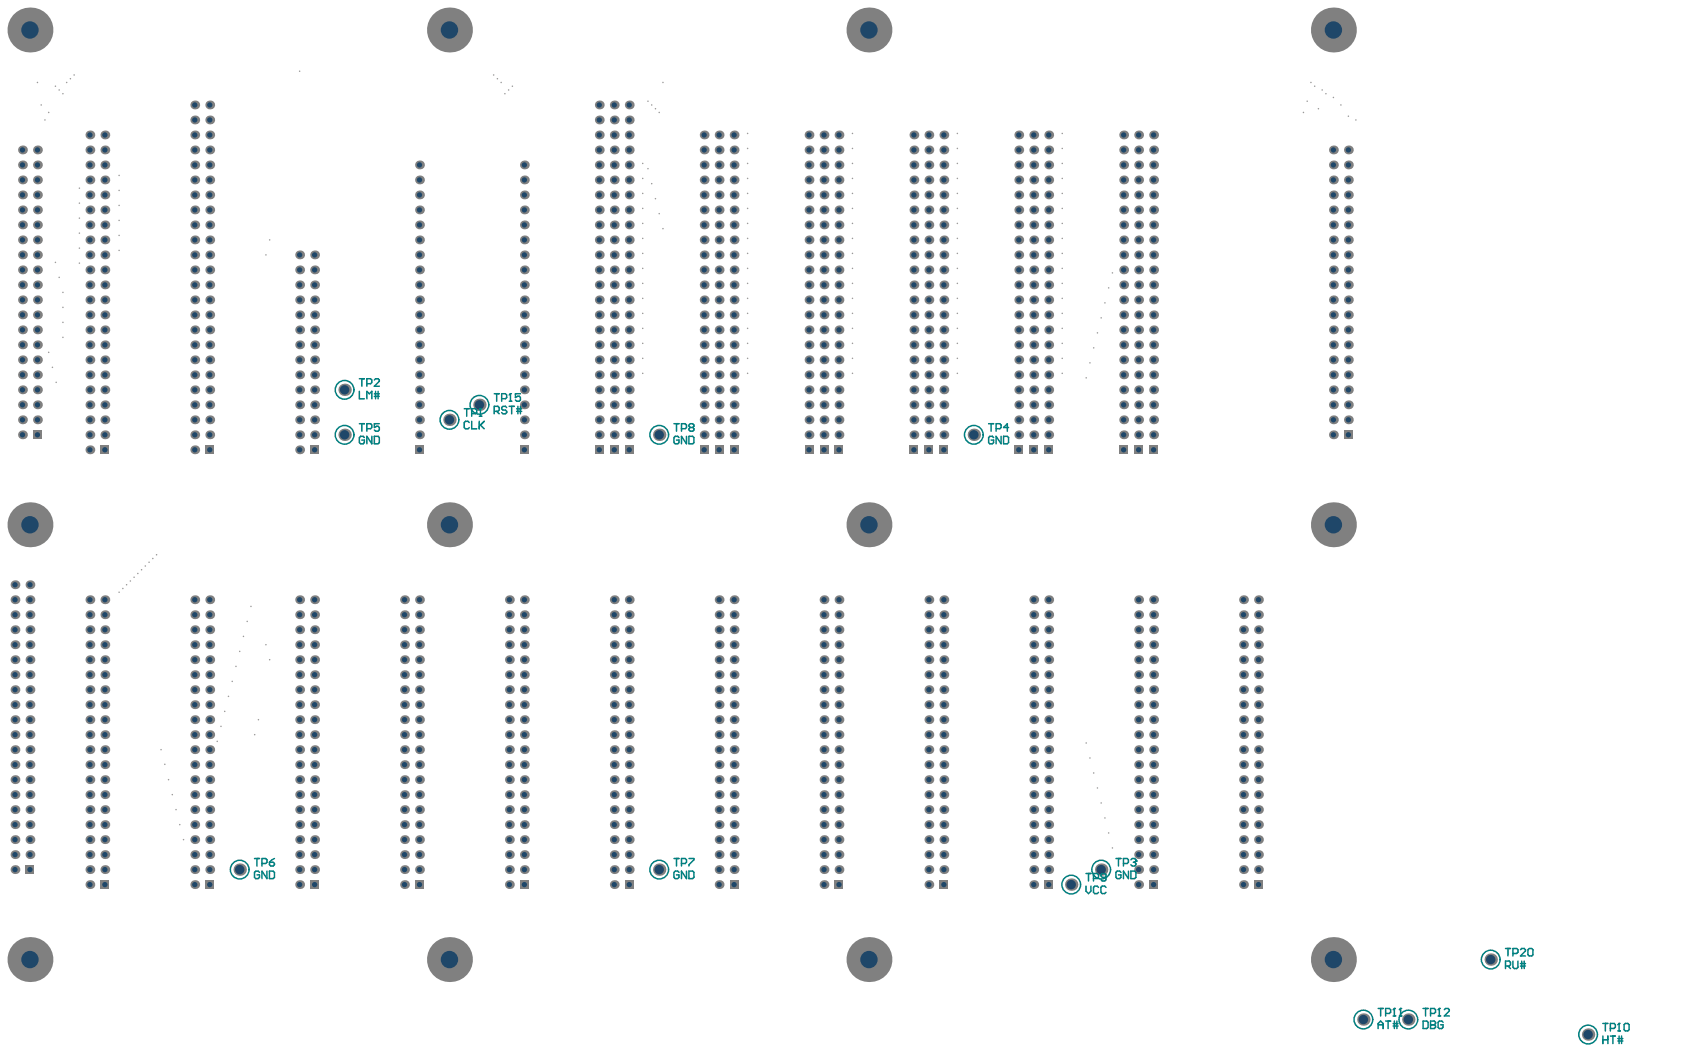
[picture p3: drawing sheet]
<svg xmlns="http://www.w3.org/2000/svg" width="954mm" height="596mm" viewBox="0 0 954 596" stroke-linecap="round" stroke-linejoin="round" font-family="sans-serif">
<g fill="#a6968d">
<circle cx="761" cy="66" r=".4"/>
<circle cx="742" cy="49" r=".4"/>
<circle cx="757" cy="59" r=".4"/>
<circle cx="738" cy="57" r=".4"/>
<circle cx="748" cy="53" r=".4"/>
<circle cx="746" cy="51" r=".4"/>
<circle cx="752" cy="55" r=".4"/>
<circle cx="736" cy="63" r=".4"/>
<circle cx="744" cy="61" r=".4"/>
<circle cx="740" cy="47" r=".4"/>
<circle cx="765" cy="68" r=".4"/>
<circle cx="374" cy="47" r=".4"/>
<circle cx="374" cy="129" r=".4"/>
<circle cx="372" cy="63" r=".4"/>
<circle cx="370" cy="61" r=".4"/>
<circle cx="368" cy="59" r=".4"/>
<circle cx="366" cy="57" r=".4"/>
<circle cx="370" cy="112" r=".4"/>
<circle cx="366" cy="95" r=".4"/>
<circle cx="368" cy="104" r=".4"/>
<circle cx="372" cy="121" r=".4"/>
<circle cx="628" cy="478" r=".4"/>
<circle cx="626" cy="470" r=".4"/>
<circle cx="624" cy="461" r=".4"/>
<circle cx="621" cy="453" r=".4"/>
<circle cx="619" cy="444" r=".4"/>
<circle cx="617" cy="436" r=".4"/>
<circle cx="615" cy="428" r=".4"/>
<circle cx="613" cy="419" r=".4"/>
<circle cx="150" cy="364" r=".4"/>
<circle cx="152" cy="372" r=".4"/>
<circle cx="146" cy="406" r=".4"/>
<circle cx="144" cy="414" r=".4"/>
<circle cx="142" cy="342" r=".4"/>
<circle cx="140" cy="351" r=".4"/>
<circle cx="613" cy="213" r=".4"/>
<circle cx="615" cy="205" r=".4"/>
<circle cx="617" cy="196" r=".4"/>
<circle cx="619" cy="188" r=".4"/>
<circle cx="621" cy="179" r=".4"/>
<circle cx="624" cy="171" r=".4"/>
<circle cx="626" cy="162" r=".4"/>
<circle cx="628" cy="154" r=".4"/>
<circle cx="152" cy="135" r=".4"/>
<circle cx="150" cy="144" r=".4"/>
<circle cx="169" cy="40" r=".4"/>
<circle cx="21" cy="47" r=".4"/>
<circle cx="23" cy="59" r=".4"/>
<circle cx="25" cy="68" r=".4"/>
<circle cx="27" cy="63" r=".4"/>
<circle cx="32" cy="216" r=".4"/>
<circle cx="30" cy="207" r=".4"/>
<circle cx="27" cy="199" r=".4"/>
<circle cx="287" cy="51" r=".4"/>
<circle cx="285" cy="53" r=".4"/>
<circle cx="137" cy="359" r=".4"/>
<circle cx="135" cy="367" r=".4"/>
<circle cx="133" cy="376" r=".4"/>
<circle cx="131" cy="384" r=".4"/>
<circle cx="129" cy="393" r=".4"/>
<circle cx="127" cy="401" r=".4"/>
<circle cx="125" cy="410" r=".4"/>
<circle cx="123" cy="418" r=".4"/>
<circle cx="91" cy="423" r=".4"/>
<circle cx="93" cy="431" r=".4"/>
<circle cx="95" cy="440" r=".4"/>
<circle cx="97" cy="448" r=".4"/>
<circle cx="99" cy="457" r=".4"/>
<circle cx="101" cy="465" r=".4"/>
<circle cx="104" cy="474" r=".4"/>
<circle cx="279" cy="42" r=".4"/>
<circle cx="281" cy="44" r=".4"/>
<circle cx="283" cy="47" r=".4"/>
<circle cx="42" cy="42" r=".4"/>
<circle cx="40" cy="44" r=".4"/>
<circle cx="38" cy="47" r=".4"/>
<circle cx="36" cy="190" r=".4"/>
<circle cx="36" cy="182" r=".4"/>
<circle cx="36" cy="173" r=".4"/>
<circle cx="36" cy="165" r=".4"/>
<circle cx="33" cy="156" r=".4"/>
<circle cx="31" cy="148" r=".4"/>
<circle cx="36" cy="53" r=".4"/>
<circle cx="33" cy="51" r=".4"/>
<circle cx="289" cy="49" r=".4"/>
<circle cx="31" cy="49" r=".4"/>
<circle cx="67" cy="99" r=".4"/>
<circle cx="45" cy="106" r=".4"/>
<circle cx="67" cy="107" r=".4"/>
<circle cx="45" cy="115" r=".4"/>
<circle cx="67" cy="116" r=".4"/>
<circle cx="45" cy="123" r=".4"/>
<circle cx="67" cy="124" r=".4"/>
<circle cx="45" cy="132" r=".4"/>
<circle cx="67" cy="133" r=".4"/>
<circle cx="45" cy="140" r=".4"/>
<circle cx="45" cy="148" r=".4"/>
<circle cx="67" cy="141" r=".4"/>
<circle cx="599" cy="75" r=".4"/>
<circle cx="540" cy="75" r=".4"/>
<circle cx="481" cy="75" r=".4"/>
<circle cx="422" cy="75" r=".4"/>
<circle cx="599" cy="84" r=".4"/>
<circle cx="540" cy="84" r=".4"/>
<circle cx="481" cy="84" r=".4"/>
<circle cx="422" cy="84" r=".4"/>
<circle cx="599" cy="92" r=".4"/>
<circle cx="540" cy="92" r=".4"/>
<circle cx="481" cy="92" r=".4"/>
<circle cx="363" cy="92" r=".4"/>
<circle cx="422" cy="92" r=".4"/>
<circle cx="599" cy="101" r=".4"/>
<circle cx="540" cy="101" r=".4"/>
<circle cx="481" cy="101" r=".4"/>
<circle cx="363" cy="101" r=".4"/>
<circle cx="422" cy="101" r=".4"/>
<circle cx="599" cy="109" r=".4"/>
<circle cx="540" cy="109" r=".4"/>
<circle cx="481" cy="109" r=".4"/>
<circle cx="363" cy="109" r=".4"/>
<circle cx="422" cy="109" r=".4"/>
<circle cx="599" cy="118" r=".4"/>
<circle cx="540" cy="118" r=".4"/>
<circle cx="481" cy="118" r=".4"/>
<circle cx="363" cy="118" r=".4"/>
<circle cx="422" cy="118" r=".4"/>
<circle cx="599" cy="126" r=".4"/>
<circle cx="540" cy="126" r=".4"/>
<circle cx="481" cy="126" r=".4"/>
<circle cx="363" cy="126" r=".4"/>
<circle cx="422" cy="126" r=".4"/>
<circle cx="599" cy="134" r=".4"/>
<circle cx="540" cy="134" r=".4"/>
<circle cx="481" cy="134" r=".4"/>
<circle cx="363" cy="134" r=".4"/>
<circle cx="422" cy="134" r=".4"/>
<circle cx="599" cy="143" r=".4"/>
<circle cx="540" cy="143" r=".4"/>
<circle cx="481" cy="143" r=".4"/>
<circle cx="363" cy="143" r=".4"/>
<circle cx="422" cy="143" r=".4"/>
<circle cx="67" cy="334" r=".4"/>
<circle cx="88" cy="313" r=".4"/>
<circle cx="82" cy="319" r=".4"/>
<circle cx="84" cy="317" r=".4"/>
<circle cx="86" cy="315" r=".4"/>
<circle cx="76" cy="326" r=".4"/>
<circle cx="78" cy="323" r=".4"/>
<circle cx="80" cy="321" r=".4"/>
<circle cx="74" cy="328" r=".4"/>
<circle cx="71" cy="330" r=".4"/>
<circle cx="69" cy="332" r=".4"/>
<circle cx="422" cy="202" r=".4"/>
<circle cx="422" cy="211" r=".4"/>
<circle cx="422" cy="185" r=".4"/>
<circle cx="422" cy="194" r=".4"/>
<circle cx="422" cy="168" r=".4"/>
<circle cx="422" cy="177" r=".4"/>
<circle cx="422" cy="160" r=".4"/>
<circle cx="422" cy="151" r=".4"/>
<circle cx="363" cy="211" r=".4"/>
<circle cx="363" cy="194" r=".4"/>
<circle cx="363" cy="151" r=".4"/>
<circle cx="363" cy="160" r=".4"/>
<circle cx="363" cy="177" r=".4"/>
<circle cx="363" cy="168" r=".4"/>
<circle cx="363" cy="185" r=".4"/>
<circle cx="363" cy="202" r=".4"/>
<circle cx="481" cy="202" r=".4"/>
<circle cx="481" cy="211" r=".4"/>
<circle cx="481" cy="185" r=".4"/>
<circle cx="481" cy="194" r=".4"/>
<circle cx="481" cy="168" r=".4"/>
<circle cx="481" cy="177" r=".4"/>
<circle cx="481" cy="160" r=".4"/>
<circle cx="481" cy="151" r=".4"/>
<circle cx="540" cy="202" r=".4"/>
<circle cx="540" cy="211" r=".4"/>
<circle cx="540" cy="185" r=".4"/>
<circle cx="540" cy="194" r=".4"/>
<circle cx="540" cy="168" r=".4"/>
<circle cx="540" cy="177" r=".4"/>
<circle cx="540" cy="160" r=".4"/>
<circle cx="540" cy="151" r=".4"/>
<circle cx="599" cy="151" r=".4"/>
<circle cx="599" cy="202" r=".4"/>
<circle cx="599" cy="185" r=".4"/>
<circle cx="599" cy="194" r=".4"/>
<circle cx="599" cy="168" r=".4"/>
<circle cx="599" cy="177" r=".4"/>
<circle cx="599" cy="160" r=".4"/>
<circle cx="599" cy="211" r=".4"/>
</g>
<circle cx="17" cy="541" r="13" fill="#808080"/>
<circle cx="17" cy="541" r="5" fill="#1f4769"/>
<circle cx="51" cy="499" r="2.5" fill="#808080"/>
<circle cx="51" cy="499" r="1.5" fill="#1f4769"/>
<path d="M57 496h5v5h-5z" fill-rule="evenodd" fill="#808080"/>
<circle cx="59" cy="499" r="1.5" fill="#1f4769"/>
<path d="M14 488h5v5h-5z" fill-rule="evenodd" fill="#808080"/>
<circle cx="17" cy="491" r="1.5" fill="#1f4769"/>
<circle cx="51" cy="491" r="2.5" fill="#808080"/>
<circle cx="51" cy="491" r="1.5" fill="#1f4769"/>
<circle cx="8" cy="491" r="2.5" fill="#808080"/>
<circle cx="8" cy="491" r="1.5" fill="#1f4769"/>
<circle cx="59" cy="491" r="2.5" fill="#808080"/>
<circle cx="59" cy="491" r="1.5" fill="#1f4769"/>
<circle cx="17" cy="482" r="2.5" fill="#808080"/>
<circle cx="17" cy="482" r="1.5" fill="#1f4769"/>
<circle cx="8" cy="482" r="2.5" fill="#808080"/>
<circle cx="8" cy="482" r="1.5" fill="#1f4769"/>
<circle cx="51" cy="482" r="2.5" fill="#808080"/>
<circle cx="51" cy="482" r="1.5" fill="#1f4769"/>
<circle cx="59" cy="482" r="2.5" fill="#808080"/>
<circle cx="59" cy="482" r="1.5" fill="#1f4769"/>
<circle cx="8" cy="474" r="2.5" fill="#808080"/>
<circle cx="8" cy="474" r="1.5" fill="#1f4769"/>
<circle cx="51" cy="474" r="2.5" fill="#808080"/>
<circle cx="51" cy="474" r="1.5" fill="#1f4769"/>
<circle cx="17" cy="474" r="2.5" fill="#808080"/>
<circle cx="17" cy="474" r="1.5" fill="#1f4769"/>
<circle cx="59" cy="474" r="2.5" fill="#808080"/>
<circle cx="59" cy="474" r="1.5" fill="#1f4769"/>
<circle cx="17" cy="465" r="2.5" fill="#808080"/>
<circle cx="17" cy="465" r="1.5" fill="#1f4769"/>
<circle cx="8" cy="465" r="2.5" fill="#808080"/>
<circle cx="8" cy="465" r="1.5" fill="#1f4769"/>
<circle cx="51" cy="465" r="2.5" fill="#808080"/>
<circle cx="51" cy="465" r="1.5" fill="#1f4769"/>
<circle cx="59" cy="465" r="2.5" fill="#808080"/>
<circle cx="59" cy="465" r="1.5" fill="#1f4769"/>
<circle cx="17" cy="457" r="2.5" fill="#808080"/>
<circle cx="17" cy="457" r="1.5" fill="#1f4769"/>
<circle cx="8" cy="457" r="2.5" fill="#808080"/>
<circle cx="8" cy="457" r="1.5" fill="#1f4769"/>
<circle cx="51" cy="457" r="2.5" fill="#808080"/>
<circle cx="51" cy="457" r="1.5" fill="#1f4769"/>
<circle cx="59" cy="457" r="2.5" fill="#808080"/>
<circle cx="59" cy="457" r="1.5" fill="#1f4769"/>
<circle cx="17" cy="448" r="2.5" fill="#808080"/>
<circle cx="17" cy="448" r="1.5" fill="#1f4769"/>
<circle cx="8" cy="448" r="2.5" fill="#808080"/>
<circle cx="8" cy="448" r="1.5" fill="#1f4769"/>
<circle cx="51" cy="448" r="2.5" fill="#808080"/>
<circle cx="51" cy="448" r="1.5" fill="#1f4769"/>
<circle cx="59" cy="448" r="2.5" fill="#808080"/>
<circle cx="59" cy="448" r="1.5" fill="#1f4769"/>
<circle cx="8" cy="440" r="2.5" fill="#808080"/>
<circle cx="8" cy="440" r="1.5" fill="#1f4769"/>
<circle cx="17" cy="440" r="2.5" fill="#808080"/>
<circle cx="17" cy="440" r="1.5" fill="#1f4769"/>
<circle cx="51" cy="440" r="2.5" fill="#808080"/>
<circle cx="51" cy="440" r="1.5" fill="#1f4769"/>
<circle cx="59" cy="440" r="2.5" fill="#808080"/>
<circle cx="59" cy="440" r="1.5" fill="#1f4769"/>
<circle cx="110" cy="499" r="2.5" fill="#808080"/>
<circle cx="110" cy="499" r="1.5" fill="#1f4769"/>
<circle cx="169" cy="499" r="2.5" fill="#808080"/>
<circle cx="169" cy="499" r="1.5" fill="#1f4769"/>
<path d="M116 496h5v5h-5z" fill-rule="evenodd" fill="#808080"/>
<circle cx="118" cy="499" r="1.5" fill="#1f4769"/>
<path d="M175 496h5v5h-5z" fill-rule="evenodd" fill="#808080"/>
<circle cx="178" cy="499" r="1.5" fill="#1f4769"/>
<circle cx="110" cy="491" r="2.5" fill="#808080"/>
<circle cx="110" cy="491" r="1.5" fill="#1f4769"/>
<circle cx="169" cy="491" r="2.5" fill="#808080"/>
<circle cx="169" cy="491" r="1.5" fill="#1f4769"/>
<circle cx="118" cy="491" r="2.5" fill="#808080"/>
<circle cx="118" cy="491" r="1.5" fill="#1f4769"/>
<circle cx="135" cy="491" r="3" fill="#808080"/>
<circle cx="135" cy="491" r="2.7" fill="#1f4769"/>
<circle cx="110" cy="482" r="2.5" fill="#808080"/>
<circle cx="110" cy="482" r="1.5" fill="#1f4769"/>
<circle cx="169" cy="482" r="2.5" fill="#808080"/>
<circle cx="169" cy="482" r="1.5" fill="#1f4769"/>
<circle cx="118" cy="482" r="2.5" fill="#808080"/>
<circle cx="118" cy="482" r="1.5" fill="#1f4769"/>
<circle cx="110" cy="474" r="2.5" fill="#808080"/>
<circle cx="110" cy="474" r="1.5" fill="#1f4769"/>
<circle cx="169" cy="474" r="2.5" fill="#808080"/>
<circle cx="169" cy="474" r="1.5" fill="#1f4769"/>
<circle cx="178" cy="474" r="2.5" fill="#808080"/>
<circle cx="178" cy="474" r="1.5" fill="#1f4769"/>
<circle cx="118" cy="474" r="2.5" fill="#808080"/>
<circle cx="118" cy="474" r="1.5" fill="#1f4769"/>
<circle cx="110" cy="465" r="2.5" fill="#808080"/>
<circle cx="110" cy="465" r="1.5" fill="#1f4769"/>
<circle cx="169" cy="465" r="2.5" fill="#808080"/>
<circle cx="169" cy="465" r="1.5" fill="#1f4769"/>
<circle cx="118" cy="465" r="2.5" fill="#808080"/>
<circle cx="118" cy="465" r="1.5" fill="#1f4769"/>
<circle cx="178" cy="465" r="2.5" fill="#808080"/>
<circle cx="178" cy="465" r="1.5" fill="#1f4769"/>
<circle cx="110" cy="457" r="2.5" fill="#808080"/>
<circle cx="110" cy="457" r="1.5" fill="#1f4769"/>
<circle cx="118" cy="457" r="2.5" fill="#808080"/>
<circle cx="118" cy="457" r="1.5" fill="#1f4769"/>
<circle cx="169" cy="457" r="2.5" fill="#808080"/>
<circle cx="169" cy="457" r="1.5" fill="#1f4769"/>
<circle cx="178" cy="457" r="2.5" fill="#808080"/>
<circle cx="178" cy="457" r="1.5" fill="#1f4769"/>
<circle cx="110" cy="448" r="2.5" fill="#808080"/>
<circle cx="110" cy="448" r="1.5" fill="#1f4769"/>
<circle cx="169" cy="448" r="2.5" fill="#808080"/>
<circle cx="169" cy="448" r="1.5" fill="#1f4769"/>
<circle cx="118" cy="448" r="2.5" fill="#808080"/>
<circle cx="118" cy="448" r="1.5" fill="#1f4769"/>
<circle cx="110" cy="440" r="2.5" fill="#808080"/>
<circle cx="110" cy="440" r="1.5" fill="#1f4769"/>
<circle cx="118" cy="440" r="2.5" fill="#808080"/>
<circle cx="118" cy="440" r="1.5" fill="#1f4769"/>
<circle cx="8" cy="431" r="2.5" fill="#808080"/>
<circle cx="8" cy="431" r="1.5" fill="#1f4769"/>
<circle cx="17" cy="431" r="2.5" fill="#808080"/>
<circle cx="17" cy="431" r="1.5" fill="#1f4769"/>
<circle cx="51" cy="431" r="2.5" fill="#808080"/>
<circle cx="51" cy="431" r="1.5" fill="#1f4769"/>
<circle cx="59" cy="431" r="2.5" fill="#808080"/>
<circle cx="59" cy="431" r="1.5" fill="#1f4769"/>
<circle cx="110" cy="431" r="2.5" fill="#808080"/>
<circle cx="110" cy="431" r="1.5" fill="#1f4769"/>
<circle cx="8" cy="423" r="2.5" fill="#808080"/>
<circle cx="8" cy="423" r="1.5" fill="#1f4769"/>
<circle cx="17" cy="423" r="2.5" fill="#808080"/>
<circle cx="17" cy="423" r="1.5" fill="#1f4769"/>
<circle cx="51" cy="423" r="2.5" fill="#808080"/>
<circle cx="51" cy="423" r="1.5" fill="#1f4769"/>
<circle cx="59" cy="423" r="2.5" fill="#808080"/>
<circle cx="59" cy="423" r="1.5" fill="#1f4769"/>
<circle cx="8" cy="414" r="2.5" fill="#808080"/>
<circle cx="8" cy="414" r="1.5" fill="#1f4769"/>
<circle cx="17" cy="414" r="2.5" fill="#808080"/>
<circle cx="17" cy="414" r="1.5" fill="#1f4769"/>
<circle cx="51" cy="414" r="2.5" fill="#808080"/>
<circle cx="51" cy="414" r="1.5" fill="#1f4769"/>
<circle cx="59" cy="414" r="2.5" fill="#808080"/>
<circle cx="59" cy="414" r="1.5" fill="#1f4769"/>
<circle cx="8" cy="406" r="2.5" fill="#808080"/>
<circle cx="8" cy="406" r="1.5" fill="#1f4769"/>
<circle cx="17" cy="406" r="2.5" fill="#808080"/>
<circle cx="17" cy="406" r="1.5" fill="#1f4769"/>
<circle cx="51" cy="406" r="2.5" fill="#808080"/>
<circle cx="51" cy="406" r="1.5" fill="#1f4769"/>
<circle cx="59" cy="406" r="2.5" fill="#808080"/>
<circle cx="59" cy="406" r="1.5" fill="#1f4769"/>
<circle cx="8" cy="397" r="2.5" fill="#808080"/>
<circle cx="8" cy="397" r="1.5" fill="#1f4769"/>
<circle cx="17" cy="397" r="2.5" fill="#808080"/>
<circle cx="17" cy="397" r="1.5" fill="#1f4769"/>
<circle cx="51" cy="397" r="2.5" fill="#808080"/>
<circle cx="51" cy="397" r="1.5" fill="#1f4769"/>
<circle cx="59" cy="397" r="2.5" fill="#808080"/>
<circle cx="59" cy="397" r="1.5" fill="#1f4769"/>
<circle cx="8" cy="389" r="2.5" fill="#808080"/>
<circle cx="8" cy="389" r="1.5" fill="#1f4769"/>
<circle cx="17" cy="389" r="2.5" fill="#808080"/>
<circle cx="17" cy="389" r="1.5" fill="#1f4769"/>
<circle cx="51" cy="389" r="2.5" fill="#808080"/>
<circle cx="51" cy="389" r="1.5" fill="#1f4769"/>
<circle cx="59" cy="389" r="2.5" fill="#808080"/>
<circle cx="59" cy="389" r="1.5" fill="#1f4769"/>
<circle cx="8" cy="381" r="2.5" fill="#808080"/>
<circle cx="8" cy="381" r="1.5" fill="#1f4769"/>
<circle cx="17" cy="381" r="2.5" fill="#808080"/>
<circle cx="17" cy="381" r="1.5" fill="#1f4769"/>
<circle cx="51" cy="381" r="2.5" fill="#808080"/>
<circle cx="51" cy="381" r="1.5" fill="#1f4769"/>
<circle cx="59" cy="381" r="2.5" fill="#808080"/>
<circle cx="59" cy="381" r="1.5" fill="#1f4769"/>
<circle cx="110" cy="381" r="2.5" fill="#808080"/>
<circle cx="110" cy="381" r="1.5" fill="#1f4769"/>
<circle cx="169" cy="440" r="2.5" fill="#808080"/>
<circle cx="169" cy="440" r="1.5" fill="#1f4769"/>
<circle cx="178" cy="440" r="2.5" fill="#808080"/>
<circle cx="178" cy="440" r="1.5" fill="#1f4769"/>
<circle cx="118" cy="431" r="2.5" fill="#808080"/>
<circle cx="118" cy="431" r="1.5" fill="#1f4769"/>
<circle cx="169" cy="431" r="2.5" fill="#808080"/>
<circle cx="169" cy="431" r="1.5" fill="#1f4769"/>
<circle cx="178" cy="431" r="2.5" fill="#808080"/>
<circle cx="178" cy="431" r="1.5" fill="#1f4769"/>
<circle cx="110" cy="423" r="2.5" fill="#808080"/>
<circle cx="110" cy="423" r="1.5" fill="#1f4769"/>
<circle cx="118" cy="423" r="2.5" fill="#808080"/>
<circle cx="118" cy="423" r="1.5" fill="#1f4769"/>
<circle cx="169" cy="423" r="2.5" fill="#808080"/>
<circle cx="169" cy="423" r="1.5" fill="#1f4769"/>
<circle cx="178" cy="423" r="2.5" fill="#808080"/>
<circle cx="178" cy="423" r="1.5" fill="#1f4769"/>
<circle cx="110" cy="414" r="2.5" fill="#808080"/>
<circle cx="110" cy="414" r="1.5" fill="#1f4769"/>
<circle cx="118" cy="414" r="2.5" fill="#808080"/>
<circle cx="118" cy="414" r="1.5" fill="#1f4769"/>
<circle cx="169" cy="414" r="2.5" fill="#808080"/>
<circle cx="169" cy="414" r="1.5" fill="#1f4769"/>
<circle cx="110" cy="406" r="2.5" fill="#808080"/>
<circle cx="110" cy="406" r="1.5" fill="#1f4769"/>
<circle cx="118" cy="406" r="2.5" fill="#808080"/>
<circle cx="118" cy="406" r="1.5" fill="#1f4769"/>
<circle cx="169" cy="406" r="2.5" fill="#808080"/>
<circle cx="169" cy="406" r="1.5" fill="#1f4769"/>
<circle cx="178" cy="406" r="2.5" fill="#808080"/>
<circle cx="178" cy="406" r="1.5" fill="#1f4769"/>
<circle cx="110" cy="397" r="2.5" fill="#808080"/>
<circle cx="110" cy="397" r="1.5" fill="#1f4769"/>
<circle cx="118" cy="397" r="2.5" fill="#808080"/>
<circle cx="118" cy="397" r="1.5" fill="#1f4769"/>
<circle cx="169" cy="397" r="2.5" fill="#808080"/>
<circle cx="169" cy="397" r="1.5" fill="#1f4769"/>
<circle cx="178" cy="397" r="2.5" fill="#808080"/>
<circle cx="178" cy="397" r="1.5" fill="#1f4769"/>
<circle cx="110" cy="389" r="2.5" fill="#808080"/>
<circle cx="110" cy="389" r="1.5" fill="#1f4769"/>
<circle cx="118" cy="389" r="2.5" fill="#808080"/>
<circle cx="118" cy="389" r="1.5" fill="#1f4769"/>
<circle cx="169" cy="389" r="2.5" fill="#808080"/>
<circle cx="169" cy="389" r="1.5" fill="#1f4769"/>
<circle cx="118" cy="381" r="2.5" fill="#808080"/>
<circle cx="118" cy="381" r="1.5" fill="#1f4769"/>
<circle cx="169" cy="381" r="2.5" fill="#808080"/>
<circle cx="169" cy="381" r="1.5" fill="#1f4769"/>
<circle cx="254" cy="541" r="13" fill="#808080"/>
<circle cx="254" cy="541" r="5" fill="#1f4769"/>
<path d="M234 496h5v5h-5z" fill-rule="evenodd" fill="#808080"/>
<circle cx="237" cy="499" r="1.5" fill="#1f4769"/>
<circle cx="228" cy="499" r="2.5" fill="#808080"/>
<circle cx="228" cy="499" r="1.5" fill="#1f4769"/>
<circle cx="287" cy="499" r="2.5" fill="#808080"/>
<circle cx="287" cy="499" r="1.5" fill="#1f4769"/>
<circle cx="178" cy="491" r="2.5" fill="#808080"/>
<circle cx="178" cy="491" r="1.5" fill="#1f4769"/>
<circle cx="237" cy="491" r="2.5" fill="#808080"/>
<circle cx="237" cy="491" r="1.5" fill="#1f4769"/>
<circle cx="228" cy="491" r="2.5" fill="#808080"/>
<circle cx="228" cy="491" r="1.5" fill="#1f4769"/>
<circle cx="287" cy="491" r="2.5" fill="#808080"/>
<circle cx="287" cy="491" r="1.5" fill="#1f4769"/>
<circle cx="237" cy="482" r="2.5" fill="#808080"/>
<circle cx="237" cy="482" r="1.5" fill="#1f4769"/>
<circle cx="178" cy="482" r="2.5" fill="#808080"/>
<circle cx="178" cy="482" r="1.5" fill="#1f4769"/>
<circle cx="228" cy="482" r="2.5" fill="#808080"/>
<circle cx="228" cy="482" r="1.5" fill="#1f4769"/>
<circle cx="287" cy="482" r="2.5" fill="#808080"/>
<circle cx="287" cy="482" r="1.5" fill="#1f4769"/>
<circle cx="296" cy="482" r="2.5" fill="#808080"/>
<circle cx="296" cy="482" r="1.5" fill="#1f4769"/>
<circle cx="237" cy="474" r="2.5" fill="#808080"/>
<circle cx="237" cy="474" r="1.5" fill="#1f4769"/>
<circle cx="228" cy="474" r="2.5" fill="#808080"/>
<circle cx="228" cy="474" r="1.5" fill="#1f4769"/>
<circle cx="287" cy="474" r="2.5" fill="#808080"/>
<circle cx="287" cy="474" r="1.5" fill="#1f4769"/>
<circle cx="296" cy="474" r="2.5" fill="#808080"/>
<circle cx="296" cy="474" r="1.5" fill="#1f4769"/>
<circle cx="228" cy="465" r="2.5" fill="#808080"/>
<circle cx="228" cy="465" r="1.5" fill="#1f4769"/>
<circle cx="237" cy="465" r="2.5" fill="#808080"/>
<circle cx="237" cy="465" r="1.5" fill="#1f4769"/>
<circle cx="287" cy="465" r="2.5" fill="#808080"/>
<circle cx="287" cy="465" r="1.5" fill="#1f4769"/>
<circle cx="296" cy="465" r="2.5" fill="#808080"/>
<circle cx="296" cy="465" r="1.5" fill="#1f4769"/>
<circle cx="228" cy="457" r="2.5" fill="#808080"/>
<circle cx="228" cy="457" r="1.5" fill="#1f4769"/>
<circle cx="237" cy="457" r="2.5" fill="#808080"/>
<circle cx="237" cy="457" r="1.5" fill="#1f4769"/>
<circle cx="287" cy="457" r="2.5" fill="#808080"/>
<circle cx="287" cy="457" r="1.5" fill="#1f4769"/>
<circle cx="296" cy="457" r="2.5" fill="#808080"/>
<circle cx="296" cy="457" r="1.5" fill="#1f4769"/>
<circle cx="237" cy="448" r="2.5" fill="#808080"/>
<circle cx="237" cy="448" r="1.5" fill="#1f4769"/>
<circle cx="178" cy="448" r="2.5" fill="#808080"/>
<circle cx="178" cy="448" r="1.5" fill="#1f4769"/>
<circle cx="228" cy="448" r="2.5" fill="#808080"/>
<circle cx="228" cy="448" r="1.5" fill="#1f4769"/>
<circle cx="287" cy="448" r="2.5" fill="#808080"/>
<circle cx="287" cy="448" r="1.5" fill="#1f4769"/>
<circle cx="296" cy="448" r="2.5" fill="#808080"/>
<circle cx="296" cy="448" r="1.5" fill="#1f4769"/>
<circle cx="228" cy="440" r="2.5" fill="#808080"/>
<circle cx="228" cy="440" r="1.5" fill="#1f4769"/>
<circle cx="296" cy="440" r="2.5" fill="#808080"/>
<circle cx="296" cy="440" r="1.5" fill="#1f4769"/>
<path d="M293 496h5v5h-5z" fill-rule="evenodd" fill="#808080"/>
<circle cx="296" cy="499" r="1.5" fill="#1f4769"/>
<circle cx="347" cy="499" r="2.5" fill="#808080"/>
<circle cx="347" cy="499" r="1.5" fill="#1f4769"/>
<circle cx="406" cy="499" r="2.5" fill="#808080"/>
<circle cx="406" cy="499" r="1.5" fill="#1f4769"/>
<path d="M353 496h5v5h-5z" fill-rule="evenodd" fill="#808080"/>
<circle cx="355" cy="499" r="1.5" fill="#1f4769"/>
<path d="M412 496h5v5h-5z" fill-rule="evenodd" fill="#808080"/>
<circle cx="414" cy="499" r="1.5" fill="#1f4769"/>
<circle cx="296" cy="491" r="2.5" fill="#808080"/>
<circle cx="296" cy="491" r="1.5" fill="#1f4769"/>
<circle cx="347" cy="491" r="2.5" fill="#808080"/>
<circle cx="347" cy="491" r="1.5" fill="#1f4769"/>
<circle cx="355" cy="491" r="2.5" fill="#808080"/>
<circle cx="355" cy="491" r="1.5" fill="#1f4769"/>
<circle cx="406" cy="491" r="2.5" fill="#808080"/>
<circle cx="406" cy="491" r="1.5" fill="#1f4769"/>
<circle cx="414" cy="491" r="2.5" fill="#808080"/>
<circle cx="414" cy="491" r="1.5" fill="#1f4769"/>
<circle cx="372" cy="491" r="3" fill="#808080"/>
<circle cx="372" cy="491" r="2.7" fill="#1f4769"/>
<circle cx="347" cy="482" r="2.5" fill="#808080"/>
<circle cx="347" cy="482" r="1.5" fill="#1f4769"/>
<circle cx="414" cy="482" r="2.5" fill="#808080"/>
<circle cx="414" cy="482" r="1.5" fill="#1f4769"/>
<circle cx="406" cy="482" r="2.5" fill="#808080"/>
<circle cx="406" cy="482" r="1.5" fill="#1f4769"/>
<circle cx="355" cy="482" r="2.5" fill="#808080"/>
<circle cx="355" cy="482" r="1.5" fill="#1f4769"/>
<circle cx="347" cy="474" r="2.5" fill="#808080"/>
<circle cx="347" cy="474" r="1.5" fill="#1f4769"/>
<circle cx="355" cy="474" r="2.5" fill="#808080"/>
<circle cx="355" cy="474" r="1.5" fill="#1f4769"/>
<circle cx="406" cy="474" r="2.5" fill="#808080"/>
<circle cx="406" cy="474" r="1.5" fill="#1f4769"/>
<circle cx="414" cy="474" r="2.5" fill="#808080"/>
<circle cx="414" cy="474" r="1.5" fill="#1f4769"/>
<circle cx="347" cy="465" r="2.5" fill="#808080"/>
<circle cx="347" cy="465" r="1.5" fill="#1f4769"/>
<circle cx="414" cy="465" r="2.5" fill="#808080"/>
<circle cx="414" cy="465" r="1.5" fill="#1f4769"/>
<circle cx="406" cy="465" r="2.5" fill="#808080"/>
<circle cx="406" cy="465" r="1.5" fill="#1f4769"/>
<circle cx="355" cy="465" r="2.5" fill="#808080"/>
<circle cx="355" cy="465" r="1.5" fill="#1f4769"/>
<circle cx="347" cy="457" r="2.5" fill="#808080"/>
<circle cx="347" cy="457" r="1.5" fill="#1f4769"/>
<circle cx="414" cy="457" r="2.5" fill="#808080"/>
<circle cx="414" cy="457" r="1.5" fill="#1f4769"/>
<circle cx="406" cy="457" r="2.5" fill="#808080"/>
<circle cx="406" cy="457" r="1.5" fill="#1f4769"/>
<circle cx="355" cy="457" r="2.5" fill="#808080"/>
<circle cx="355" cy="457" r="1.5" fill="#1f4769"/>
<circle cx="347" cy="448" r="2.5" fill="#808080"/>
<circle cx="347" cy="448" r="1.5" fill="#1f4769"/>
<circle cx="355" cy="448" r="2.5" fill="#808080"/>
<circle cx="355" cy="448" r="1.5" fill="#1f4769"/>
<circle cx="414" cy="448" r="2.5" fill="#808080"/>
<circle cx="414" cy="448" r="1.5" fill="#1f4769"/>
<circle cx="406" cy="448" r="2.5" fill="#808080"/>
<circle cx="406" cy="448" r="1.5" fill="#1f4769"/>
<circle cx="406" cy="440" r="2.5" fill="#808080"/>
<circle cx="406" cy="440" r="1.5" fill="#1f4769"/>
<circle cx="237" cy="440" r="2.5" fill="#808080"/>
<circle cx="237" cy="440" r="1.5" fill="#1f4769"/>
<circle cx="287" cy="440" r="2.5" fill="#808080"/>
<circle cx="287" cy="440" r="1.5" fill="#1f4769"/>
<circle cx="228" cy="431" r="2.5" fill="#808080"/>
<circle cx="228" cy="431" r="1.5" fill="#1f4769"/>
<circle cx="237" cy="431" r="2.5" fill="#808080"/>
<circle cx="237" cy="431" r="1.5" fill="#1f4769"/>
<circle cx="287" cy="431" r="2.5" fill="#808080"/>
<circle cx="287" cy="431" r="1.5" fill="#1f4769"/>
<circle cx="296" cy="431" r="2.5" fill="#808080"/>
<circle cx="296" cy="431" r="1.5" fill="#1f4769"/>
<circle cx="228" cy="423" r="2.5" fill="#808080"/>
<circle cx="228" cy="423" r="1.5" fill="#1f4769"/>
<circle cx="237" cy="423" r="2.5" fill="#808080"/>
<circle cx="237" cy="423" r="1.5" fill="#1f4769"/>
<circle cx="287" cy="423" r="2.5" fill="#808080"/>
<circle cx="287" cy="423" r="1.5" fill="#1f4769"/>
<circle cx="296" cy="423" r="2.5" fill="#808080"/>
<circle cx="296" cy="423" r="1.5" fill="#1f4769"/>
<circle cx="178" cy="414" r="2.5" fill="#808080"/>
<circle cx="178" cy="414" r="1.5" fill="#1f4769"/>
<circle cx="228" cy="414" r="2.5" fill="#808080"/>
<circle cx="228" cy="414" r="1.5" fill="#1f4769"/>
<circle cx="237" cy="414" r="2.5" fill="#808080"/>
<circle cx="237" cy="414" r="1.5" fill="#1f4769"/>
<circle cx="287" cy="414" r="2.5" fill="#808080"/>
<circle cx="287" cy="414" r="1.5" fill="#1f4769"/>
<circle cx="228" cy="406" r="2.5" fill="#808080"/>
<circle cx="228" cy="406" r="1.5" fill="#1f4769"/>
<circle cx="237" cy="406" r="2.5" fill="#808080"/>
<circle cx="237" cy="406" r="1.5" fill="#1f4769"/>
<circle cx="287" cy="406" r="2.5" fill="#808080"/>
<circle cx="287" cy="406" r="1.5" fill="#1f4769"/>
<circle cx="296" cy="406" r="2.5" fill="#808080"/>
<circle cx="296" cy="406" r="1.5" fill="#1f4769"/>
<circle cx="228" cy="397" r="2.5" fill="#808080"/>
<circle cx="228" cy="397" r="1.5" fill="#1f4769"/>
<circle cx="237" cy="397" r="2.5" fill="#808080"/>
<circle cx="237" cy="397" r="1.5" fill="#1f4769"/>
<circle cx="287" cy="397" r="2.5" fill="#808080"/>
<circle cx="287" cy="397" r="1.5" fill="#1f4769"/>
<circle cx="296" cy="397" r="2.5" fill="#808080"/>
<circle cx="296" cy="397" r="1.5" fill="#1f4769"/>
<circle cx="178" cy="389" r="2.5" fill="#808080"/>
<circle cx="178" cy="389" r="1.5" fill="#1f4769"/>
<circle cx="228" cy="389" r="2.5" fill="#808080"/>
<circle cx="228" cy="389" r="1.5" fill="#1f4769"/>
<circle cx="237" cy="389" r="2.5" fill="#808080"/>
<circle cx="237" cy="389" r="1.5" fill="#1f4769"/>
<circle cx="287" cy="389" r="2.5" fill="#808080"/>
<circle cx="287" cy="389" r="1.5" fill="#1f4769"/>
<circle cx="296" cy="389" r="2.5" fill="#808080"/>
<circle cx="296" cy="389" r="1.5" fill="#1f4769"/>
<circle cx="178" cy="381" r="2.5" fill="#808080"/>
<circle cx="178" cy="381" r="1.5" fill="#1f4769"/>
<circle cx="228" cy="381" r="2.5" fill="#808080"/>
<circle cx="228" cy="381" r="1.5" fill="#1f4769"/>
<circle cx="237" cy="381" r="2.5" fill="#808080"/>
<circle cx="237" cy="381" r="1.5" fill="#1f4769"/>
<circle cx="287" cy="381" r="2.5" fill="#808080"/>
<circle cx="287" cy="381" r="1.5" fill="#1f4769"/>
<circle cx="296" cy="381" r="2.5" fill="#808080"/>
<circle cx="296" cy="381" r="1.5" fill="#1f4769"/>
<circle cx="347" cy="440" r="2.5" fill="#808080"/>
<circle cx="347" cy="440" r="1.5" fill="#1f4769"/>
<circle cx="355" cy="440" r="2.5" fill="#808080"/>
<circle cx="355" cy="440" r="1.5" fill="#1f4769"/>
<circle cx="414" cy="440" r="2.5" fill="#808080"/>
<circle cx="414" cy="440" r="1.5" fill="#1f4769"/>
<circle cx="347" cy="431" r="2.5" fill="#808080"/>
<circle cx="347" cy="431" r="1.5" fill="#1f4769"/>
<circle cx="406" cy="431" r="2.5" fill="#808080"/>
<circle cx="406" cy="431" r="1.5" fill="#1f4769"/>
<circle cx="414" cy="431" r="2.5" fill="#808080"/>
<circle cx="414" cy="431" r="1.5" fill="#1f4769"/>
<circle cx="355" cy="431" r="2.5" fill="#808080"/>
<circle cx="355" cy="431" r="1.5" fill="#1f4769"/>
<circle cx="347" cy="423" r="2.5" fill="#808080"/>
<circle cx="347" cy="423" r="1.5" fill="#1f4769"/>
<circle cx="414" cy="423" r="2.5" fill="#808080"/>
<circle cx="414" cy="423" r="1.5" fill="#1f4769"/>
<circle cx="406" cy="423" r="2.5" fill="#808080"/>
<circle cx="406" cy="423" r="1.5" fill="#1f4769"/>
<circle cx="355" cy="423" r="2.5" fill="#808080"/>
<circle cx="355" cy="423" r="1.5" fill="#1f4769"/>
<circle cx="296" cy="414" r="2.5" fill="#808080"/>
<circle cx="296" cy="414" r="1.5" fill="#1f4769"/>
<circle cx="347" cy="414" r="2.5" fill="#808080"/>
<circle cx="347" cy="414" r="1.5" fill="#1f4769"/>
<circle cx="406" cy="414" r="2.5" fill="#808080"/>
<circle cx="406" cy="414" r="1.5" fill="#1f4769"/>
<circle cx="414" cy="414" r="2.5" fill="#808080"/>
<circle cx="414" cy="414" r="1.5" fill="#1f4769"/>
<circle cx="355" cy="414" r="2.5" fill="#808080"/>
<circle cx="355" cy="414" r="1.5" fill="#1f4769"/>
<circle cx="347" cy="406" r="2.5" fill="#808080"/>
<circle cx="347" cy="406" r="1.5" fill="#1f4769"/>
<circle cx="414" cy="406" r="2.5" fill="#808080"/>
<circle cx="414" cy="406" r="1.5" fill="#1f4769"/>
<circle cx="355" cy="406" r="2.5" fill="#808080"/>
<circle cx="355" cy="406" r="1.5" fill="#1f4769"/>
<circle cx="406" cy="406" r="2.5" fill="#808080"/>
<circle cx="406" cy="406" r="1.5" fill="#1f4769"/>
<circle cx="347" cy="397" r="2.5" fill="#808080"/>
<circle cx="347" cy="397" r="1.5" fill="#1f4769"/>
<circle cx="355" cy="397" r="2.5" fill="#808080"/>
<circle cx="355" cy="397" r="1.5" fill="#1f4769"/>
<circle cx="406" cy="397" r="2.5" fill="#808080"/>
<circle cx="406" cy="397" r="1.5" fill="#1f4769"/>
<circle cx="414" cy="397" r="2.5" fill="#808080"/>
<circle cx="414" cy="397" r="1.5" fill="#1f4769"/>
<circle cx="347" cy="389" r="2.5" fill="#808080"/>
<circle cx="347" cy="389" r="1.5" fill="#1f4769"/>
<circle cx="355" cy="389" r="2.5" fill="#808080"/>
<circle cx="355" cy="389" r="1.5" fill="#1f4769"/>
<circle cx="406" cy="389" r="2.5" fill="#808080"/>
<circle cx="406" cy="389" r="1.5" fill="#1f4769"/>
<circle cx="414" cy="389" r="2.5" fill="#808080"/>
<circle cx="414" cy="389" r="1.5" fill="#1f4769"/>
<circle cx="347" cy="381" r="2.5" fill="#808080"/>
<circle cx="347" cy="381" r="1.5" fill="#1f4769"/>
<circle cx="355" cy="381" r="2.5" fill="#808080"/>
<circle cx="355" cy="381" r="1.5" fill="#1f4769"/>
<circle cx="414" cy="381" r="2.5" fill="#808080"/>
<circle cx="414" cy="381" r="1.5" fill="#1f4769"/>
<circle cx="406" cy="381" r="2.5" fill="#808080"/>
<circle cx="406" cy="381" r="1.5" fill="#1f4769"/>
<circle cx="8" cy="364" r="2.5" fill="#808080"/>
<circle cx="8" cy="364" r="1.5" fill="#1f4769"/>
<circle cx="8" cy="372" r="2.5" fill="#808080"/>
<circle cx="8" cy="372" r="1.5" fill="#1f4769"/>
<circle cx="8" cy="347" r="2.5" fill="#808080"/>
<circle cx="8" cy="347" r="1.5" fill="#1f4769"/>
<circle cx="8" cy="355" r="2.5" fill="#808080"/>
<circle cx="8" cy="355" r="1.5" fill="#1f4769"/>
<circle cx="8" cy="330" r="2.5" fill="#808080"/>
<circle cx="8" cy="330" r="1.5" fill="#1f4769"/>
<circle cx="8" cy="338" r="2.5" fill="#808080"/>
<circle cx="8" cy="338" r="1.5" fill="#1f4769"/>
<circle cx="17" cy="338" r="2.5" fill="#808080"/>
<circle cx="17" cy="338" r="1.5" fill="#1f4769"/>
<circle cx="17" cy="372" r="2.5" fill="#808080"/>
<circle cx="17" cy="372" r="1.5" fill="#1f4769"/>
<circle cx="17" cy="330" r="2.5" fill="#808080"/>
<circle cx="17" cy="330" r="1.5" fill="#1f4769"/>
<circle cx="17" cy="347" r="2.5" fill="#808080"/>
<circle cx="17" cy="347" r="1.5" fill="#1f4769"/>
<circle cx="17" cy="355" r="2.5" fill="#808080"/>
<circle cx="17" cy="355" r="1.5" fill="#1f4769"/>
<circle cx="17" cy="364" r="2.5" fill="#808080"/>
<circle cx="17" cy="364" r="1.5" fill="#1f4769"/>
<circle cx="17" cy="296" r="13" fill="#808080"/>
<circle cx="17" cy="296" r="5" fill="#1f4769"/>
<circle cx="51" cy="338" r="2.5" fill="#808080"/>
<circle cx="51" cy="338" r="1.5" fill="#1f4769"/>
<circle cx="51" cy="372" r="2.5" fill="#808080"/>
<circle cx="51" cy="372" r="1.5" fill="#1f4769"/>
<circle cx="51" cy="347" r="2.5" fill="#808080"/>
<circle cx="51" cy="347" r="1.5" fill="#1f4769"/>
<circle cx="51" cy="355" r="2.5" fill="#808080"/>
<circle cx="51" cy="355" r="1.5" fill="#1f4769"/>
<circle cx="51" cy="364" r="2.5" fill="#808080"/>
<circle cx="51" cy="364" r="1.5" fill="#1f4769"/>
<circle cx="51" cy="254" r="2.5" fill="#808080"/>
<circle cx="51" cy="254" r="1.5" fill="#1f4769"/>
<circle cx="59" cy="347" r="2.5" fill="#808080"/>
<circle cx="59" cy="347" r="1.5" fill="#1f4769"/>
<circle cx="59" cy="372" r="2.5" fill="#808080"/>
<circle cx="59" cy="372" r="1.5" fill="#1f4769"/>
<circle cx="59" cy="355" r="2.5" fill="#808080"/>
<circle cx="59" cy="355" r="1.5" fill="#1f4769"/>
<circle cx="59" cy="338" r="2.5" fill="#808080"/>
<circle cx="59" cy="338" r="1.5" fill="#1f4769"/>
<circle cx="59" cy="364" r="2.5" fill="#808080"/>
<circle cx="59" cy="364" r="1.5" fill="#1f4769"/>
<path d="M57 251h5v5h-5z" fill-rule="evenodd" fill="#808080"/>
<circle cx="59" cy="254" r="1.5" fill="#1f4769"/>
<circle cx="13" cy="245" r="2.5" fill="#808080"/>
<circle cx="13" cy="245" r="1.5" fill="#1f4769"/>
<circle cx="13" cy="237" r="2.5" fill="#808080"/>
<circle cx="13" cy="237" r="1.5" fill="#1f4769"/>
<circle cx="13" cy="228" r="2.5" fill="#808080"/>
<circle cx="13" cy="228" r="1.5" fill="#1f4769"/>
<circle cx="13" cy="220" r="2.5" fill="#808080"/>
<circle cx="13" cy="220" r="1.5" fill="#1f4769"/>
<circle cx="13" cy="211" r="2.5" fill="#808080"/>
<circle cx="13" cy="211" r="1.5" fill="#1f4769"/>
<circle cx="13" cy="203" r="2.5" fill="#808080"/>
<circle cx="13" cy="203" r="1.5" fill="#1f4769"/>
<circle cx="13" cy="195" r="2.5" fill="#808080"/>
<circle cx="13" cy="195" r="1.5" fill="#1f4769"/>
<path d="M19 243h5v5h-5z" fill-rule="evenodd" fill="#808080"/>
<circle cx="21" cy="245" r="1.5" fill="#1f4769"/>
<circle cx="21" cy="237" r="2.5" fill="#808080"/>
<circle cx="21" cy="237" r="1.5" fill="#1f4769"/>
<circle cx="21" cy="228" r="2.5" fill="#808080"/>
<circle cx="21" cy="228" r="1.5" fill="#1f4769"/>
<circle cx="21" cy="220" r="2.5" fill="#808080"/>
<circle cx="21" cy="220" r="1.5" fill="#1f4769"/>
<circle cx="21" cy="211" r="2.5" fill="#808080"/>
<circle cx="21" cy="211" r="1.5" fill="#1f4769"/>
<circle cx="21" cy="203" r="2.5" fill="#808080"/>
<circle cx="21" cy="203" r="1.5" fill="#1f4769"/>
<circle cx="21" cy="195" r="2.5" fill="#808080"/>
<circle cx="21" cy="195" r="1.5" fill="#1f4769"/>
<circle cx="51" cy="245" r="2.5" fill="#808080"/>
<circle cx="51" cy="245" r="1.5" fill="#1f4769"/>
<circle cx="51" cy="237" r="2.5" fill="#808080"/>
<circle cx="51" cy="237" r="1.5" fill="#1f4769"/>
<circle cx="51" cy="228" r="2.5" fill="#808080"/>
<circle cx="51" cy="228" r="1.5" fill="#1f4769"/>
<circle cx="51" cy="220" r="2.5" fill="#808080"/>
<circle cx="51" cy="220" r="1.5" fill="#1f4769"/>
<circle cx="51" cy="211" r="2.5" fill="#808080"/>
<circle cx="51" cy="211" r="1.5" fill="#1f4769"/>
<circle cx="51" cy="203" r="2.5" fill="#808080"/>
<circle cx="51" cy="203" r="1.5" fill="#1f4769"/>
<circle cx="51" cy="195" r="2.5" fill="#808080"/>
<circle cx="51" cy="195" r="1.5" fill="#1f4769"/>
<circle cx="59" cy="245" r="2.5" fill="#808080"/>
<circle cx="59" cy="245" r="1.5" fill="#1f4769"/>
<circle cx="59" cy="237" r="2.5" fill="#808080"/>
<circle cx="59" cy="237" r="1.5" fill="#1f4769"/>
<circle cx="59" cy="228" r="2.5" fill="#808080"/>
<circle cx="59" cy="228" r="1.5" fill="#1f4769"/>
<circle cx="59" cy="220" r="2.5" fill="#808080"/>
<circle cx="59" cy="220" r="1.5" fill="#1f4769"/>
<circle cx="59" cy="211" r="2.5" fill="#808080"/>
<circle cx="59" cy="211" r="1.5" fill="#1f4769"/>
<circle cx="59" cy="203" r="2.5" fill="#808080"/>
<circle cx="59" cy="203" r="1.5" fill="#1f4769"/>
<circle cx="59" cy="195" r="2.5" fill="#808080"/>
<circle cx="59" cy="195" r="1.5" fill="#1f4769"/>
<circle cx="110" cy="364" r="2.5" fill="#808080"/>
<circle cx="110" cy="364" r="1.5" fill="#1f4769"/>
<circle cx="110" cy="372" r="2.5" fill="#808080"/>
<circle cx="110" cy="372" r="1.5" fill="#1f4769"/>
<circle cx="110" cy="355" r="2.5" fill="#808080"/>
<circle cx="110" cy="355" r="1.5" fill="#1f4769"/>
<circle cx="110" cy="347" r="2.5" fill="#808080"/>
<circle cx="110" cy="347" r="1.5" fill="#1f4769"/>
<circle cx="110" cy="338" r="2.5" fill="#808080"/>
<circle cx="110" cy="338" r="1.5" fill="#1f4769"/>
<circle cx="110" cy="254" r="2.5" fill="#808080"/>
<circle cx="110" cy="254" r="1.5" fill="#1f4769"/>
<circle cx="118" cy="364" r="2.5" fill="#808080"/>
<circle cx="118" cy="364" r="1.5" fill="#1f4769"/>
<circle cx="118" cy="372" r="2.5" fill="#808080"/>
<circle cx="118" cy="372" r="1.5" fill="#1f4769"/>
<circle cx="118" cy="355" r="2.5" fill="#808080"/>
<circle cx="118" cy="355" r="1.5" fill="#1f4769"/>
<circle cx="118" cy="347" r="2.5" fill="#808080"/>
<circle cx="118" cy="347" r="1.5" fill="#1f4769"/>
<circle cx="118" cy="338" r="2.5" fill="#808080"/>
<circle cx="118" cy="338" r="1.5" fill="#1f4769"/>
<circle cx="169" cy="372" r="2.5" fill="#808080"/>
<circle cx="169" cy="372" r="1.5" fill="#1f4769"/>
<circle cx="169" cy="364" r="2.5" fill="#808080"/>
<circle cx="169" cy="364" r="1.5" fill="#1f4769"/>
<circle cx="169" cy="355" r="2.5" fill="#808080"/>
<circle cx="169" cy="355" r="1.5" fill="#1f4769"/>
<circle cx="169" cy="347" r="2.5" fill="#808080"/>
<circle cx="169" cy="347" r="1.5" fill="#1f4769"/>
<circle cx="169" cy="338" r="2.5" fill="#808080"/>
<circle cx="169" cy="338" r="1.5" fill="#1f4769"/>
<circle cx="178" cy="372" r="2.5" fill="#808080"/>
<circle cx="178" cy="372" r="1.5" fill="#1f4769"/>
<circle cx="178" cy="364" r="2.5" fill="#808080"/>
<circle cx="178" cy="364" r="1.5" fill="#1f4769"/>
<circle cx="178" cy="355" r="2.5" fill="#808080"/>
<circle cx="178" cy="355" r="1.5" fill="#1f4769"/>
<circle cx="178" cy="347" r="2.5" fill="#808080"/>
<circle cx="178" cy="347" r="1.5" fill="#1f4769"/>
<circle cx="178" cy="338" r="2.5" fill="#808080"/>
<circle cx="178" cy="338" r="1.5" fill="#1f4769"/>
<circle cx="110" cy="245" r="2.5" fill="#808080"/>
<circle cx="110" cy="245" r="1.5" fill="#1f4769"/>
<circle cx="110" cy="237" r="2.5" fill="#808080"/>
<circle cx="110" cy="237" r="1.5" fill="#1f4769"/>
<circle cx="110" cy="228" r="2.5" fill="#808080"/>
<circle cx="110" cy="228" r="1.5" fill="#1f4769"/>
<circle cx="110" cy="195" r="2.5" fill="#808080"/>
<circle cx="110" cy="195" r="1.5" fill="#1f4769"/>
<circle cx="110" cy="186" r="2.5" fill="#808080"/>
<circle cx="110" cy="186" r="1.5" fill="#1f4769"/>
<circle cx="110" cy="220" r="2.5" fill="#808080"/>
<circle cx="110" cy="220" r="1.5" fill="#1f4769"/>
<circle cx="110" cy="203" r="2.5" fill="#808080"/>
<circle cx="110" cy="203" r="1.5" fill="#1f4769"/>
<circle cx="110" cy="211" r="2.5" fill="#808080"/>
<circle cx="110" cy="211" r="1.5" fill="#1f4769"/>
<path d="M116 251h5v5h-5z" fill-rule="evenodd" fill="#808080"/>
<circle cx="118" cy="254" r="1.5" fill="#1f4769"/>
<circle cx="118" cy="245" r="2.5" fill="#808080"/>
<circle cx="118" cy="245" r="1.5" fill="#1f4769"/>
<circle cx="118" cy="237" r="2.5" fill="#808080"/>
<circle cx="118" cy="237" r="1.5" fill="#1f4769"/>
<circle cx="118" cy="228" r="2.5" fill="#808080"/>
<circle cx="118" cy="228" r="1.5" fill="#1f4769"/>
<circle cx="118" cy="203" r="2.5" fill="#808080"/>
<circle cx="118" cy="203" r="1.5" fill="#1f4769"/>
<circle cx="118" cy="220" r="2.5" fill="#808080"/>
<circle cx="118" cy="220" r="1.5" fill="#1f4769"/>
<circle cx="118" cy="211" r="2.5" fill="#808080"/>
<circle cx="118" cy="211" r="1.5" fill="#1f4769"/>
<circle cx="118" cy="195" r="2.5" fill="#808080"/>
<circle cx="118" cy="195" r="1.5" fill="#1f4769"/>
<circle cx="169" cy="254" r="2.5" fill="#808080"/>
<circle cx="169" cy="254" r="1.5" fill="#1f4769"/>
<circle cx="169" cy="245" r="2.5" fill="#808080"/>
<circle cx="169" cy="245" r="1.5" fill="#1f4769"/>
<circle cx="169" cy="237" r="2.5" fill="#808080"/>
<circle cx="169" cy="237" r="1.5" fill="#1f4769"/>
<circle cx="169" cy="228" r="2.5" fill="#808080"/>
<circle cx="169" cy="228" r="1.5" fill="#1f4769"/>
<circle cx="169" cy="195" r="2.5" fill="#808080"/>
<circle cx="169" cy="195" r="1.5" fill="#1f4769"/>
<circle cx="169" cy="211" r="2.5" fill="#808080"/>
<circle cx="169" cy="211" r="1.5" fill="#1f4769"/>
<circle cx="169" cy="220" r="2.5" fill="#808080"/>
<circle cx="169" cy="220" r="1.5" fill="#1f4769"/>
<circle cx="169" cy="203" r="2.5" fill="#808080"/>
<circle cx="169" cy="203" r="1.5" fill="#1f4769"/>
<path d="M175 251h5v5h-5z" fill-rule="evenodd" fill="#808080"/>
<circle cx="178" cy="254" r="1.5" fill="#1f4769"/>
<circle cx="178" cy="245" r="2.5" fill="#808080"/>
<circle cx="178" cy="245" r="1.5" fill="#1f4769"/>
<circle cx="178" cy="237" r="2.5" fill="#808080"/>
<circle cx="178" cy="237" r="1.5" fill="#1f4769"/>
<circle cx="178" cy="228" r="2.5" fill="#808080"/>
<circle cx="178" cy="228" r="1.5" fill="#1f4769"/>
<circle cx="178" cy="211" r="2.5" fill="#808080"/>
<circle cx="178" cy="211" r="1.5" fill="#1f4769"/>
<circle cx="178" cy="195" r="2.5" fill="#808080"/>
<circle cx="178" cy="195" r="1.5" fill="#1f4769"/>
<circle cx="178" cy="220" r="2.5" fill="#808080"/>
<circle cx="178" cy="220" r="1.5" fill="#1f4769"/>
<circle cx="178" cy="203" r="2.5" fill="#808080"/>
<circle cx="178" cy="203" r="1.5" fill="#1f4769"/>
<circle cx="13" cy="178" r="2.5" fill="#808080"/>
<circle cx="13" cy="178" r="1.5" fill="#1f4769"/>
<circle cx="13" cy="161" r="2.5" fill="#808080"/>
<circle cx="13" cy="161" r="1.5" fill="#1f4769"/>
<circle cx="13" cy="186" r="2.5" fill="#808080"/>
<circle cx="13" cy="186" r="1.5" fill="#1f4769"/>
<circle cx="13" cy="169" r="2.5" fill="#808080"/>
<circle cx="13" cy="169" r="1.5" fill="#1f4769"/>
<circle cx="13" cy="152" r="2.5" fill="#808080"/>
<circle cx="13" cy="152" r="1.5" fill="#1f4769"/>
<circle cx="13" cy="144" r="2.5" fill="#808080"/>
<circle cx="13" cy="144" r="1.5" fill="#1f4769"/>
<circle cx="13" cy="135" r="2.5" fill="#808080"/>
<circle cx="13" cy="135" r="1.5" fill="#1f4769"/>
<circle cx="13" cy="127" r="2.5" fill="#808080"/>
<circle cx="13" cy="127" r="1.5" fill="#1f4769"/>
<circle cx="21" cy="186" r="2.5" fill="#808080"/>
<circle cx="21" cy="186" r="1.5" fill="#1f4769"/>
<circle cx="21" cy="161" r="2.5" fill="#808080"/>
<circle cx="21" cy="161" r="1.5" fill="#1f4769"/>
<circle cx="21" cy="152" r="2.5" fill="#808080"/>
<circle cx="21" cy="152" r="1.5" fill="#1f4769"/>
<circle cx="21" cy="169" r="2.5" fill="#808080"/>
<circle cx="21" cy="169" r="1.5" fill="#1f4769"/>
<circle cx="21" cy="178" r="2.5" fill="#808080"/>
<circle cx="21" cy="178" r="1.5" fill="#1f4769"/>
<circle cx="21" cy="144" r="2.5" fill="#808080"/>
<circle cx="21" cy="144" r="1.5" fill="#1f4769"/>
<circle cx="21" cy="135" r="2.5" fill="#808080"/>
<circle cx="21" cy="135" r="1.5" fill="#1f4769"/>
<circle cx="51" cy="152" r="2.5" fill="#808080"/>
<circle cx="51" cy="152" r="1.5" fill="#1f4769"/>
<circle cx="51" cy="169" r="2.5" fill="#808080"/>
<circle cx="51" cy="169" r="1.5" fill="#1f4769"/>
<circle cx="51" cy="186" r="2.5" fill="#808080"/>
<circle cx="51" cy="186" r="1.5" fill="#1f4769"/>
<circle cx="51" cy="178" r="2.5" fill="#808080"/>
<circle cx="51" cy="178" r="1.5" fill="#1f4769"/>
<circle cx="51" cy="161" r="2.5" fill="#808080"/>
<circle cx="51" cy="161" r="1.5" fill="#1f4769"/>
<circle cx="51" cy="144" r="2.5" fill="#808080"/>
<circle cx="51" cy="144" r="1.5" fill="#1f4769"/>
<circle cx="51" cy="135" r="2.5" fill="#808080"/>
<circle cx="51" cy="135" r="1.5" fill="#1f4769"/>
<circle cx="59" cy="161" r="2.5" fill="#808080"/>
<circle cx="59" cy="161" r="1.5" fill="#1f4769"/>
<circle cx="59" cy="144" r="2.5" fill="#808080"/>
<circle cx="59" cy="144" r="1.5" fill="#1f4769"/>
<circle cx="13" cy="118" r="2.5" fill="#808080"/>
<circle cx="13" cy="118" r="1.5" fill="#1f4769"/>
<circle cx="13" cy="110" r="2.5" fill="#808080"/>
<circle cx="13" cy="110" r="1.5" fill="#1f4769"/>
<circle cx="13" cy="101" r="2.5" fill="#808080"/>
<circle cx="13" cy="101" r="1.5" fill="#1f4769"/>
<circle cx="13" cy="85" r="2.5" fill="#808080"/>
<circle cx="13" cy="85" r="1.5" fill="#1f4769"/>
<circle cx="13" cy="93" r="2.5" fill="#808080"/>
<circle cx="13" cy="93" r="1.5" fill="#1f4769"/>
<circle cx="17" cy="17" r="13" fill="#808080"/>
<circle cx="17" cy="17" r="5" fill="#1f4769"/>
<circle cx="21" cy="127" r="2.5" fill="#808080"/>
<circle cx="21" cy="127" r="1.5" fill="#1f4769"/>
<circle cx="21" cy="118" r="2.5" fill="#808080"/>
<circle cx="21" cy="118" r="1.5" fill="#1f4769"/>
<circle cx="21" cy="110" r="2.5" fill="#808080"/>
<circle cx="21" cy="110" r="1.5" fill="#1f4769"/>
<circle cx="21" cy="101" r="2.5" fill="#808080"/>
<circle cx="21" cy="101" r="1.5" fill="#1f4769"/>
<circle cx="21" cy="85" r="2.5" fill="#808080"/>
<circle cx="21" cy="85" r="1.5" fill="#1f4769"/>
<circle cx="21" cy="93" r="2.5" fill="#808080"/>
<circle cx="21" cy="93" r="1.5" fill="#1f4769"/>
<circle cx="51" cy="127" r="2.5" fill="#808080"/>
<circle cx="51" cy="127" r="1.5" fill="#1f4769"/>
<circle cx="51" cy="118" r="2.5" fill="#808080"/>
<circle cx="51" cy="118" r="1.5" fill="#1f4769"/>
<circle cx="51" cy="110" r="2.5" fill="#808080"/>
<circle cx="51" cy="110" r="1.5" fill="#1f4769"/>
<circle cx="51" cy="101" r="2.5" fill="#808080"/>
<circle cx="51" cy="101" r="1.5" fill="#1f4769"/>
<circle cx="51" cy="76" r="2.5" fill="#808080"/>
<circle cx="51" cy="76" r="1.5" fill="#1f4769"/>
<circle cx="51" cy="93" r="2.5" fill="#808080"/>
<circle cx="51" cy="93" r="1.5" fill="#1f4769"/>
<circle cx="51" cy="85" r="2.5" fill="#808080"/>
<circle cx="51" cy="85" r="1.5" fill="#1f4769"/>
<circle cx="59" cy="186" r="2.5" fill="#808080"/>
<circle cx="59" cy="186" r="1.5" fill="#1f4769"/>
<circle cx="59" cy="178" r="2.5" fill="#808080"/>
<circle cx="59" cy="178" r="1.5" fill="#1f4769"/>
<circle cx="59" cy="152" r="2.5" fill="#808080"/>
<circle cx="59" cy="152" r="1.5" fill="#1f4769"/>
<circle cx="59" cy="169" r="2.5" fill="#808080"/>
<circle cx="59" cy="169" r="1.5" fill="#1f4769"/>
<circle cx="59" cy="135" r="2.5" fill="#808080"/>
<circle cx="59" cy="135" r="1.5" fill="#1f4769"/>
<circle cx="110" cy="144" r="2.5" fill="#808080"/>
<circle cx="110" cy="144" r="1.5" fill="#1f4769"/>
<circle cx="110" cy="161" r="2.5" fill="#808080"/>
<circle cx="110" cy="161" r="1.5" fill="#1f4769"/>
<circle cx="110" cy="178" r="2.5" fill="#808080"/>
<circle cx="110" cy="178" r="1.5" fill="#1f4769"/>
<circle cx="110" cy="169" r="2.5" fill="#808080"/>
<circle cx="110" cy="169" r="1.5" fill="#1f4769"/>
<circle cx="110" cy="152" r="2.5" fill="#808080"/>
<circle cx="110" cy="152" r="1.5" fill="#1f4769"/>
<circle cx="110" cy="135" r="2.5" fill="#808080"/>
<circle cx="110" cy="135" r="1.5" fill="#1f4769"/>
<circle cx="118" cy="152" r="2.5" fill="#808080"/>
<circle cx="118" cy="152" r="1.5" fill="#1f4769"/>
<circle cx="118" cy="144" r="2.5" fill="#808080"/>
<circle cx="118" cy="144" r="1.5" fill="#1f4769"/>
<circle cx="118" cy="178" r="2.5" fill="#808080"/>
<circle cx="118" cy="178" r="1.5" fill="#1f4769"/>
<circle cx="118" cy="169" r="2.5" fill="#808080"/>
<circle cx="118" cy="169" r="1.5" fill="#1f4769"/>
<circle cx="118" cy="161" r="2.5" fill="#808080"/>
<circle cx="118" cy="161" r="1.5" fill="#1f4769"/>
<circle cx="118" cy="186" r="2.5" fill="#808080"/>
<circle cx="118" cy="186" r="1.5" fill="#1f4769"/>
<circle cx="118" cy="135" r="2.5" fill="#808080"/>
<circle cx="118" cy="135" r="1.5" fill="#1f4769"/>
<circle cx="169" cy="152" r="2.5" fill="#808080"/>
<circle cx="169" cy="152" r="1.5" fill="#1f4769"/>
<circle cx="169" cy="178" r="2.5" fill="#808080"/>
<circle cx="169" cy="178" r="1.5" fill="#1f4769"/>
<circle cx="169" cy="186" r="2.5" fill="#808080"/>
<circle cx="169" cy="186" r="1.5" fill="#1f4769"/>
<circle cx="169" cy="169" r="2.5" fill="#808080"/>
<circle cx="169" cy="169" r="1.5" fill="#1f4769"/>
<circle cx="169" cy="161" r="2.5" fill="#808080"/>
<circle cx="169" cy="161" r="1.5" fill="#1f4769"/>
<circle cx="169" cy="144" r="2.5" fill="#808080"/>
<circle cx="169" cy="144" r="1.5" fill="#1f4769"/>
<circle cx="178" cy="152" r="2.5" fill="#808080"/>
<circle cx="178" cy="152" r="1.5" fill="#1f4769"/>
<circle cx="178" cy="144" r="2.5" fill="#808080"/>
<circle cx="178" cy="144" r="1.5" fill="#1f4769"/>
<circle cx="178" cy="186" r="2.5" fill="#808080"/>
<circle cx="178" cy="186" r="1.5" fill="#1f4769"/>
<circle cx="178" cy="178" r="2.5" fill="#808080"/>
<circle cx="178" cy="178" r="1.5" fill="#1f4769"/>
<circle cx="178" cy="169" r="2.5" fill="#808080"/>
<circle cx="178" cy="169" r="1.5" fill="#1f4769"/>
<circle cx="178" cy="161" r="2.5" fill="#808080"/>
<circle cx="178" cy="161" r="1.5" fill="#1f4769"/>
<circle cx="59" cy="76" r="2.5" fill="#808080"/>
<circle cx="59" cy="76" r="1.5" fill="#1f4769"/>
<circle cx="59" cy="93" r="2.5" fill="#808080"/>
<circle cx="59" cy="93" r="1.5" fill="#1f4769"/>
<circle cx="59" cy="118" r="2.5" fill="#808080"/>
<circle cx="59" cy="118" r="1.5" fill="#1f4769"/>
<circle cx="59" cy="85" r="2.5" fill="#808080"/>
<circle cx="59" cy="85" r="1.5" fill="#1f4769"/>
<circle cx="59" cy="110" r="2.5" fill="#808080"/>
<circle cx="59" cy="110" r="1.5" fill="#1f4769"/>
<circle cx="59" cy="101" r="2.5" fill="#808080"/>
<circle cx="59" cy="101" r="1.5" fill="#1f4769"/>
<circle cx="59" cy="127" r="2.5" fill="#808080"/>
<circle cx="59" cy="127" r="1.5" fill="#1f4769"/>
<circle cx="110" cy="59" r="2.5" fill="#808080"/>
<circle cx="110" cy="59" r="1.5" fill="#1f4769"/>
<circle cx="110" cy="118" r="2.5" fill="#808080"/>
<circle cx="110" cy="118" r="1.5" fill="#1f4769"/>
<circle cx="110" cy="68" r="2.5" fill="#808080"/>
<circle cx="110" cy="68" r="1.5" fill="#1f4769"/>
<circle cx="110" cy="101" r="2.5" fill="#808080"/>
<circle cx="110" cy="101" r="1.5" fill="#1f4769"/>
<circle cx="110" cy="127" r="2.5" fill="#808080"/>
<circle cx="110" cy="127" r="1.5" fill="#1f4769"/>
<circle cx="110" cy="93" r="2.5" fill="#808080"/>
<circle cx="110" cy="93" r="1.5" fill="#1f4769"/>
<circle cx="110" cy="76" r="2.5" fill="#808080"/>
<circle cx="110" cy="76" r="1.5" fill="#1f4769"/>
<circle cx="110" cy="85" r="2.5" fill="#808080"/>
<circle cx="110" cy="85" r="1.5" fill="#1f4769"/>
<circle cx="110" cy="110" r="2.5" fill="#808080"/>
<circle cx="110" cy="110" r="1.5" fill="#1f4769"/>
<circle cx="118" cy="118" r="2.5" fill="#808080"/>
<circle cx="118" cy="118" r="1.5" fill="#1f4769"/>
<circle cx="118" cy="68" r="2.5" fill="#808080"/>
<circle cx="118" cy="68" r="1.5" fill="#1f4769"/>
<circle cx="118" cy="76" r="2.5" fill="#808080"/>
<circle cx="118" cy="76" r="1.5" fill="#1f4769"/>
<circle cx="118" cy="85" r="2.5" fill="#808080"/>
<circle cx="118" cy="85" r="1.5" fill="#1f4769"/>
<circle cx="118" cy="93" r="2.5" fill="#808080"/>
<circle cx="118" cy="93" r="1.5" fill="#1f4769"/>
<circle cx="118" cy="110" r="2.5" fill="#808080"/>
<circle cx="118" cy="110" r="1.5" fill="#1f4769"/>
<circle cx="118" cy="59" r="2.5" fill="#808080"/>
<circle cx="118" cy="59" r="1.5" fill="#1f4769"/>
<circle cx="118" cy="101" r="2.5" fill="#808080"/>
<circle cx="118" cy="101" r="1.5" fill="#1f4769"/>
<circle cx="118" cy="127" r="2.5" fill="#808080"/>
<circle cx="118" cy="127" r="1.5" fill="#1f4769"/>
<circle cx="194" cy="245" r="3" fill="#808080"/>
<circle cx="194" cy="245" r="2.7" fill="#1f4769"/>
<circle cx="228" cy="347" r="2.5" fill="#808080"/>
<circle cx="228" cy="347" r="1.5" fill="#1f4769"/>
<circle cx="228" cy="372" r="2.5" fill="#808080"/>
<circle cx="228" cy="372" r="1.5" fill="#1f4769"/>
<circle cx="228" cy="364" r="2.5" fill="#808080"/>
<circle cx="228" cy="364" r="1.5" fill="#1f4769"/>
<circle cx="228" cy="355" r="2.5" fill="#808080"/>
<circle cx="228" cy="355" r="1.5" fill="#1f4769"/>
<circle cx="228" cy="338" r="2.5" fill="#808080"/>
<circle cx="228" cy="338" r="1.5" fill="#1f4769"/>
<circle cx="237" cy="364" r="2.5" fill="#808080"/>
<circle cx="237" cy="364" r="1.5" fill="#1f4769"/>
<circle cx="237" cy="338" r="2.5" fill="#808080"/>
<circle cx="237" cy="338" r="1.5" fill="#1f4769"/>
<circle cx="237" cy="372" r="2.5" fill="#808080"/>
<circle cx="237" cy="372" r="1.5" fill="#1f4769"/>
<circle cx="237" cy="355" r="2.5" fill="#808080"/>
<circle cx="237" cy="355" r="1.5" fill="#1f4769"/>
<circle cx="237" cy="347" r="2.5" fill="#808080"/>
<circle cx="237" cy="347" r="1.5" fill="#1f4769"/>
<path d="M234 251h5v5h-5z" fill-rule="evenodd" fill="#808080"/>
<circle cx="237" cy="254" r="1.5" fill="#1f4769"/>
<circle cx="237" cy="245" r="2.5" fill="#808080"/>
<circle cx="237" cy="245" r="1.5" fill="#1f4769"/>
<circle cx="254" cy="296" r="13" fill="#808080"/>
<circle cx="254" cy="296" r="5" fill="#1f4769"/>
<circle cx="287" cy="364" r="2.5" fill="#808080"/>
<circle cx="287" cy="364" r="1.5" fill="#1f4769"/>
<circle cx="287" cy="347" r="2.5" fill="#808080"/>
<circle cx="287" cy="347" r="1.5" fill="#1f4769"/>
<circle cx="287" cy="355" r="2.5" fill="#808080"/>
<circle cx="287" cy="355" r="1.5" fill="#1f4769"/>
<circle cx="287" cy="372" r="2.5" fill="#808080"/>
<circle cx="287" cy="372" r="1.5" fill="#1f4769"/>
<circle cx="287" cy="338" r="2.5" fill="#808080"/>
<circle cx="287" cy="338" r="1.5" fill="#1f4769"/>
<circle cx="296" cy="372" r="2.5" fill="#808080"/>
<circle cx="296" cy="372" r="1.5" fill="#1f4769"/>
<circle cx="296" cy="355" r="2.5" fill="#808080"/>
<circle cx="296" cy="355" r="1.5" fill="#1f4769"/>
<circle cx="296" cy="364" r="2.5" fill="#808080"/>
<circle cx="296" cy="364" r="1.5" fill="#1f4769"/>
<path d="M293 251h5v5h-5z" fill-rule="evenodd" fill="#808080"/>
<circle cx="296" cy="254" r="1.5" fill="#1f4769"/>
<circle cx="296" cy="338" r="2.5" fill="#808080"/>
<circle cx="296" cy="338" r="1.5" fill="#1f4769"/>
<circle cx="296" cy="347" r="2.5" fill="#808080"/>
<circle cx="296" cy="347" r="1.5" fill="#1f4769"/>
<circle cx="296" cy="245" r="2.5" fill="#808080"/>
<circle cx="296" cy="245" r="1.5" fill="#1f4769"/>
<path d="M336 251h5v5h-5z" fill-rule="evenodd" fill="#808080"/>
<circle cx="338" cy="254" r="1.5" fill="#1f4769"/>
<circle cx="347" cy="347" r="2.5" fill="#808080"/>
<circle cx="347" cy="347" r="1.5" fill="#1f4769"/>
<circle cx="347" cy="364" r="2.5" fill="#808080"/>
<circle cx="347" cy="364" r="1.5" fill="#1f4769"/>
<circle cx="347" cy="372" r="2.5" fill="#808080"/>
<circle cx="347" cy="372" r="1.5" fill="#1f4769"/>
<path d="M344 251h5v5h-5z" fill-rule="evenodd" fill="#808080"/>
<circle cx="347" cy="254" r="1.5" fill="#1f4769"/>
<circle cx="347" cy="355" r="2.5" fill="#808080"/>
<circle cx="347" cy="355" r="1.5" fill="#1f4769"/>
<circle cx="194" cy="220" r="3" fill="#808080"/>
<circle cx="194" cy="220" r="2.7" fill="#1f4769"/>
<circle cx="237" cy="195" r="2.5" fill="#808080"/>
<circle cx="237" cy="195" r="1.5" fill="#1f4769"/>
<circle cx="237" cy="220" r="2.5" fill="#808080"/>
<circle cx="237" cy="220" r="1.5" fill="#1f4769"/>
<circle cx="237" cy="237" r="2.5" fill="#808080"/>
<circle cx="237" cy="237" r="1.5" fill="#1f4769"/>
<circle cx="237" cy="186" r="2.5" fill="#808080"/>
<circle cx="237" cy="186" r="1.5" fill="#1f4769"/>
<circle cx="237" cy="211" r="2.5" fill="#808080"/>
<circle cx="237" cy="211" r="1.5" fill="#1f4769"/>
<circle cx="237" cy="228" r="2.5" fill="#808080"/>
<circle cx="237" cy="228" r="1.5" fill="#1f4769"/>
<circle cx="237" cy="203" r="2.5" fill="#808080"/>
<circle cx="237" cy="203" r="1.5" fill="#1f4769"/>
<circle cx="254" cy="237" r="3" fill="#808080"/>
<circle cx="254" cy="237" r="2.7" fill="#1f4769"/>
<circle cx="271" cy="228" r="3" fill="#808080"/>
<circle cx="271" cy="228" r="2.7" fill="#1f4769"/>
<circle cx="296" cy="220" r="2.5" fill="#808080"/>
<circle cx="296" cy="220" r="1.5" fill="#1f4769"/>
<circle cx="296" cy="237" r="2.5" fill="#808080"/>
<circle cx="296" cy="237" r="1.5" fill="#1f4769"/>
<circle cx="296" cy="186" r="2.5" fill="#808080"/>
<circle cx="296" cy="186" r="1.5" fill="#1f4769"/>
<circle cx="296" cy="203" r="2.5" fill="#808080"/>
<circle cx="296" cy="203" r="1.5" fill="#1f4769"/>
<circle cx="296" cy="211" r="2.5" fill="#808080"/>
<circle cx="296" cy="211" r="1.5" fill="#1f4769"/>
<circle cx="296" cy="228" r="2.5" fill="#808080"/>
<circle cx="296" cy="228" r="1.5" fill="#1f4769"/>
<circle cx="296" cy="195" r="2.5" fill="#808080"/>
<circle cx="296" cy="195" r="1.5" fill="#1f4769"/>
<circle cx="338" cy="245" r="2.5" fill="#808080"/>
<circle cx="338" cy="245" r="1.5" fill="#1f4769"/>
<circle cx="338" cy="211" r="2.5" fill="#808080"/>
<circle cx="338" cy="211" r="1.5" fill="#1f4769"/>
<circle cx="338" cy="237" r="2.5" fill="#808080"/>
<circle cx="338" cy="237" r="1.5" fill="#1f4769"/>
<circle cx="338" cy="186" r="2.5" fill="#808080"/>
<circle cx="338" cy="186" r="1.5" fill="#1f4769"/>
<circle cx="338" cy="178" r="2.5" fill="#808080"/>
<circle cx="338" cy="178" r="1.5" fill="#1f4769"/>
<circle cx="338" cy="195" r="2.5" fill="#808080"/>
<circle cx="338" cy="195" r="1.5" fill="#1f4769"/>
<circle cx="338" cy="228" r="2.5" fill="#808080"/>
<circle cx="338" cy="228" r="1.5" fill="#1f4769"/>
<circle cx="338" cy="220" r="2.5" fill="#808080"/>
<circle cx="338" cy="220" r="1.5" fill="#1f4769"/>
<circle cx="338" cy="203" r="2.5" fill="#808080"/>
<circle cx="338" cy="203" r="1.5" fill="#1f4769"/>
<circle cx="347" cy="228" r="2.5" fill="#808080"/>
<circle cx="347" cy="228" r="1.5" fill="#1f4769"/>
<circle cx="347" cy="186" r="2.5" fill="#808080"/>
<circle cx="347" cy="186" r="1.5" fill="#1f4769"/>
<circle cx="347" cy="211" r="2.5" fill="#808080"/>
<circle cx="347" cy="211" r="1.5" fill="#1f4769"/>
<circle cx="347" cy="220" r="2.5" fill="#808080"/>
<circle cx="347" cy="220" r="1.5" fill="#1f4769"/>
<circle cx="347" cy="237" r="2.5" fill="#808080"/>
<circle cx="347" cy="237" r="1.5" fill="#1f4769"/>
<circle cx="347" cy="203" r="2.5" fill="#808080"/>
<circle cx="347" cy="203" r="1.5" fill="#1f4769"/>
<circle cx="347" cy="338" r="2.5" fill="#808080"/>
<circle cx="347" cy="338" r="1.5" fill="#1f4769"/>
<circle cx="347" cy="245" r="2.5" fill="#808080"/>
<circle cx="347" cy="245" r="1.5" fill="#1f4769"/>
<path d="M353 251h5v5h-5z" fill-rule="evenodd" fill="#808080"/>
<circle cx="355" cy="254" r="1.5" fill="#1f4769"/>
<circle cx="355" cy="338" r="2.5" fill="#808080"/>
<circle cx="355" cy="338" r="1.5" fill="#1f4769"/>
<circle cx="355" cy="355" r="2.5" fill="#808080"/>
<circle cx="355" cy="355" r="1.5" fill="#1f4769"/>
<circle cx="355" cy="347" r="2.5" fill="#808080"/>
<circle cx="355" cy="347" r="1.5" fill="#1f4769"/>
<circle cx="355" cy="364" r="2.5" fill="#808080"/>
<circle cx="355" cy="364" r="1.5" fill="#1f4769"/>
<circle cx="355" cy="372" r="2.5" fill="#808080"/>
<circle cx="355" cy="372" r="1.5" fill="#1f4769"/>
<circle cx="355" cy="245" r="2.5" fill="#808080"/>
<circle cx="355" cy="245" r="1.5" fill="#1f4769"/>
<circle cx="355" cy="237" r="2.5" fill="#808080"/>
<circle cx="355" cy="237" r="1.5" fill="#1f4769"/>
<circle cx="355" cy="228" r="2.5" fill="#808080"/>
<circle cx="355" cy="228" r="1.5" fill="#1f4769"/>
<circle cx="372" cy="245" r="3" fill="#808080"/>
<circle cx="372" cy="245" r="2.7" fill="#1f4769"/>
<path d="M395 251h5v5h-5z" fill-rule="evenodd" fill="#808080"/>
<circle cx="397" cy="254" r="1.5" fill="#1f4769"/>
<circle cx="397" cy="245" r="2.5" fill="#808080"/>
<circle cx="397" cy="245" r="1.5" fill="#1f4769"/>
<circle cx="397" cy="237" r="2.5" fill="#808080"/>
<circle cx="397" cy="237" r="1.5" fill="#1f4769"/>
<path d="M403 251h5v5h-5z" fill-rule="evenodd" fill="#808080"/>
<circle cx="406" cy="254" r="1.5" fill="#1f4769"/>
<circle cx="406" cy="364" r="2.5" fill="#808080"/>
<circle cx="406" cy="364" r="1.5" fill="#1f4769"/>
<circle cx="406" cy="338" r="2.5" fill="#808080"/>
<circle cx="406" cy="338" r="1.5" fill="#1f4769"/>
<circle cx="406" cy="347" r="2.5" fill="#808080"/>
<circle cx="406" cy="347" r="1.5" fill="#1f4769"/>
<circle cx="406" cy="355" r="2.5" fill="#808080"/>
<circle cx="406" cy="355" r="1.5" fill="#1f4769"/>
<circle cx="406" cy="372" r="2.5" fill="#808080"/>
<circle cx="406" cy="372" r="1.5" fill="#1f4769"/>
<circle cx="406" cy="245" r="2.5" fill="#808080"/>
<circle cx="406" cy="245" r="1.5" fill="#1f4769"/>
<circle cx="406" cy="237" r="2.5" fill="#808080"/>
<circle cx="406" cy="237" r="1.5" fill="#1f4769"/>
<path d="M412 251h5v5h-5z" fill-rule="evenodd" fill="#808080"/>
<circle cx="414" cy="254" r="1.5" fill="#1f4769"/>
<circle cx="414" cy="355" r="2.5" fill="#808080"/>
<circle cx="414" cy="355" r="1.5" fill="#1f4769"/>
<circle cx="414" cy="338" r="2.5" fill="#808080"/>
<circle cx="414" cy="338" r="1.5" fill="#1f4769"/>
<circle cx="414" cy="347" r="2.5" fill="#808080"/>
<circle cx="414" cy="347" r="1.5" fill="#1f4769"/>
<circle cx="414" cy="372" r="2.5" fill="#808080"/>
<circle cx="414" cy="372" r="1.5" fill="#1f4769"/>
<circle cx="414" cy="364" r="2.5" fill="#808080"/>
<circle cx="414" cy="364" r="1.5" fill="#1f4769"/>
<circle cx="414" cy="245" r="2.5" fill="#808080"/>
<circle cx="414" cy="245" r="1.5" fill="#1f4769"/>
<circle cx="414" cy="237" r="2.5" fill="#808080"/>
<circle cx="414" cy="237" r="1.5" fill="#1f4769"/>
<circle cx="347" cy="195" r="2.5" fill="#808080"/>
<circle cx="347" cy="195" r="1.5" fill="#1f4769"/>
<circle cx="347" cy="178" r="2.5" fill="#808080"/>
<circle cx="347" cy="178" r="1.5" fill="#1f4769"/>
<circle cx="355" cy="220" r="2.5" fill="#808080"/>
<circle cx="355" cy="220" r="1.5" fill="#1f4769"/>
<circle cx="355" cy="211" r="2.5" fill="#808080"/>
<circle cx="355" cy="211" r="1.5" fill="#1f4769"/>
<circle cx="355" cy="203" r="2.5" fill="#808080"/>
<circle cx="355" cy="203" r="1.5" fill="#1f4769"/>
<circle cx="355" cy="195" r="2.5" fill="#808080"/>
<circle cx="355" cy="195" r="1.5" fill="#1f4769"/>
<circle cx="355" cy="186" r="2.5" fill="#808080"/>
<circle cx="355" cy="186" r="1.5" fill="#1f4769"/>
<circle cx="397" cy="228" r="2.5" fill="#808080"/>
<circle cx="397" cy="228" r="1.5" fill="#1f4769"/>
<circle cx="397" cy="220" r="2.5" fill="#808080"/>
<circle cx="397" cy="220" r="1.5" fill="#1f4769"/>
<circle cx="397" cy="211" r="2.5" fill="#808080"/>
<circle cx="397" cy="211" r="1.5" fill="#1f4769"/>
<circle cx="397" cy="203" r="2.5" fill="#808080"/>
<circle cx="397" cy="203" r="1.5" fill="#1f4769"/>
<circle cx="397" cy="195" r="2.5" fill="#808080"/>
<circle cx="397" cy="195" r="1.5" fill="#1f4769"/>
<circle cx="397" cy="186" r="2.5" fill="#808080"/>
<circle cx="397" cy="186" r="1.5" fill="#1f4769"/>
<circle cx="397" cy="178" r="2.5" fill="#808080"/>
<circle cx="397" cy="178" r="1.5" fill="#1f4769"/>
<circle cx="406" cy="228" r="2.5" fill="#808080"/>
<circle cx="406" cy="228" r="1.5" fill="#1f4769"/>
<circle cx="406" cy="220" r="2.5" fill="#808080"/>
<circle cx="406" cy="220" r="1.5" fill="#1f4769"/>
<circle cx="406" cy="211" r="2.5" fill="#808080"/>
<circle cx="406" cy="211" r="1.5" fill="#1f4769"/>
<circle cx="406" cy="203" r="2.5" fill="#808080"/>
<circle cx="406" cy="203" r="1.5" fill="#1f4769"/>
<circle cx="406" cy="195" r="2.5" fill="#808080"/>
<circle cx="406" cy="195" r="1.5" fill="#1f4769"/>
<circle cx="406" cy="178" r="2.5" fill="#808080"/>
<circle cx="406" cy="178" r="1.5" fill="#1f4769"/>
<circle cx="406" cy="186" r="2.5" fill="#808080"/>
<circle cx="406" cy="186" r="1.5" fill="#1f4769"/>
<circle cx="414" cy="228" r="2.5" fill="#808080"/>
<circle cx="414" cy="228" r="1.5" fill="#1f4769"/>
<circle cx="414" cy="220" r="2.5" fill="#808080"/>
<circle cx="414" cy="220" r="1.5" fill="#1f4769"/>
<circle cx="414" cy="211" r="2.5" fill="#808080"/>
<circle cx="414" cy="211" r="1.5" fill="#1f4769"/>
<circle cx="414" cy="203" r="2.5" fill="#808080"/>
<circle cx="414" cy="203" r="1.5" fill="#1f4769"/>
<circle cx="414" cy="195" r="2.5" fill="#808080"/>
<circle cx="414" cy="195" r="1.5" fill="#1f4769"/>
<circle cx="414" cy="186" r="2.5" fill="#808080"/>
<circle cx="414" cy="186" r="1.5" fill="#1f4769"/>
<circle cx="414" cy="178" r="2.5" fill="#808080"/>
<circle cx="414" cy="178" r="1.5" fill="#1f4769"/>
<circle cx="237" cy="178" r="2.5" fill="#808080"/>
<circle cx="237" cy="178" r="1.5" fill="#1f4769"/>
<circle cx="237" cy="169" r="2.5" fill="#808080"/>
<circle cx="237" cy="169" r="1.5" fill="#1f4769"/>
<circle cx="237" cy="135" r="2.5" fill="#808080"/>
<circle cx="237" cy="135" r="1.5" fill="#1f4769"/>
<circle cx="237" cy="152" r="2.5" fill="#808080"/>
<circle cx="237" cy="152" r="1.5" fill="#1f4769"/>
<circle cx="237" cy="161" r="2.5" fill="#808080"/>
<circle cx="237" cy="161" r="1.5" fill="#1f4769"/>
<circle cx="237" cy="118" r="2.5" fill="#808080"/>
<circle cx="237" cy="118" r="1.5" fill="#1f4769"/>
<circle cx="237" cy="127" r="2.5" fill="#808080"/>
<circle cx="237" cy="127" r="1.5" fill="#1f4769"/>
<circle cx="237" cy="144" r="2.5" fill="#808080"/>
<circle cx="237" cy="144" r="1.5" fill="#1f4769"/>
<circle cx="296" cy="178" r="2.5" fill="#808080"/>
<circle cx="296" cy="178" r="1.5" fill="#1f4769"/>
<circle cx="296" cy="169" r="2.5" fill="#808080"/>
<circle cx="296" cy="169" r="1.5" fill="#1f4769"/>
<circle cx="296" cy="161" r="2.5" fill="#808080"/>
<circle cx="296" cy="161" r="1.5" fill="#1f4769"/>
<circle cx="296" cy="118" r="2.5" fill="#808080"/>
<circle cx="296" cy="118" r="1.5" fill="#1f4769"/>
<circle cx="296" cy="127" r="2.5" fill="#808080"/>
<circle cx="296" cy="127" r="1.5" fill="#1f4769"/>
<circle cx="296" cy="135" r="2.5" fill="#808080"/>
<circle cx="296" cy="135" r="1.5" fill="#1f4769"/>
<circle cx="296" cy="144" r="2.5" fill="#808080"/>
<circle cx="296" cy="144" r="1.5" fill="#1f4769"/>
<circle cx="296" cy="152" r="2.5" fill="#808080"/>
<circle cx="296" cy="152" r="1.5" fill="#1f4769"/>
<circle cx="338" cy="169" r="2.5" fill="#808080"/>
<circle cx="338" cy="169" r="1.5" fill="#1f4769"/>
<circle cx="338" cy="118" r="2.5" fill="#808080"/>
<circle cx="338" cy="118" r="1.5" fill="#1f4769"/>
<circle cx="338" cy="127" r="2.5" fill="#808080"/>
<circle cx="338" cy="127" r="1.5" fill="#1f4769"/>
<circle cx="338" cy="161" r="2.5" fill="#808080"/>
<circle cx="338" cy="161" r="1.5" fill="#1f4769"/>
<circle cx="338" cy="135" r="2.5" fill="#808080"/>
<circle cx="338" cy="135" r="1.5" fill="#1f4769"/>
<circle cx="338" cy="144" r="2.5" fill="#808080"/>
<circle cx="338" cy="144" r="1.5" fill="#1f4769"/>
<circle cx="338" cy="152" r="2.5" fill="#808080"/>
<circle cx="338" cy="152" r="1.5" fill="#1f4769"/>
<circle cx="347" cy="135" r="2.5" fill="#808080"/>
<circle cx="347" cy="135" r="1.5" fill="#1f4769"/>
<circle cx="347" cy="118" r="2.5" fill="#808080"/>
<circle cx="347" cy="118" r="1.5" fill="#1f4769"/>
<circle cx="347" cy="144" r="2.5" fill="#808080"/>
<circle cx="347" cy="144" r="1.5" fill="#1f4769"/>
<circle cx="347" cy="152" r="2.5" fill="#808080"/>
<circle cx="347" cy="152" r="1.5" fill="#1f4769"/>
<circle cx="347" cy="161" r="2.5" fill="#808080"/>
<circle cx="347" cy="161" r="1.5" fill="#1f4769"/>
<circle cx="347" cy="127" r="2.5" fill="#808080"/>
<circle cx="347" cy="127" r="1.5" fill="#1f4769"/>
<circle cx="347" cy="169" r="2.5" fill="#808080"/>
<circle cx="347" cy="169" r="1.5" fill="#1f4769"/>
<circle cx="355" cy="178" r="2.5" fill="#808080"/>
<circle cx="355" cy="178" r="1.5" fill="#1f4769"/>
<circle cx="355" cy="169" r="2.5" fill="#808080"/>
<circle cx="355" cy="169" r="1.5" fill="#1f4769"/>
<circle cx="237" cy="110" r="2.5" fill="#808080"/>
<circle cx="237" cy="110" r="1.5" fill="#1f4769"/>
<circle cx="237" cy="93" r="2.5" fill="#808080"/>
<circle cx="237" cy="93" r="1.5" fill="#1f4769"/>
<circle cx="237" cy="101" r="2.5" fill="#808080"/>
<circle cx="237" cy="101" r="1.5" fill="#1f4769"/>
<circle cx="254" cy="17" r="13" fill="#808080"/>
<circle cx="254" cy="17" r="5" fill="#1f4769"/>
<circle cx="296" cy="110" r="2.5" fill="#808080"/>
<circle cx="296" cy="110" r="1.5" fill="#1f4769"/>
<circle cx="296" cy="93" r="2.5" fill="#808080"/>
<circle cx="296" cy="93" r="1.5" fill="#1f4769"/>
<circle cx="296" cy="101" r="2.5" fill="#808080"/>
<circle cx="296" cy="101" r="1.5" fill="#1f4769"/>
<circle cx="338" cy="110" r="2.5" fill="#808080"/>
<circle cx="338" cy="110" r="1.5" fill="#1f4769"/>
<circle cx="338" cy="93" r="2.5" fill="#808080"/>
<circle cx="338" cy="93" r="1.5" fill="#1f4769"/>
<circle cx="338" cy="85" r="2.5" fill="#808080"/>
<circle cx="338" cy="85" r="1.5" fill="#1f4769"/>
<circle cx="338" cy="68" r="2.5" fill="#808080"/>
<circle cx="338" cy="68" r="1.5" fill="#1f4769"/>
<circle cx="338" cy="101" r="2.5" fill="#808080"/>
<circle cx="338" cy="101" r="1.5" fill="#1f4769"/>
<circle cx="338" cy="59" r="2.5" fill="#808080"/>
<circle cx="338" cy="59" r="1.5" fill="#1f4769"/>
<circle cx="338" cy="76" r="2.5" fill="#808080"/>
<circle cx="338" cy="76" r="1.5" fill="#1f4769"/>
<circle cx="347" cy="110" r="2.5" fill="#808080"/>
<circle cx="347" cy="110" r="1.5" fill="#1f4769"/>
<circle cx="347" cy="93" r="2.5" fill="#808080"/>
<circle cx="347" cy="93" r="1.5" fill="#1f4769"/>
<circle cx="347" cy="85" r="2.5" fill="#808080"/>
<circle cx="347" cy="85" r="1.5" fill="#1f4769"/>
<circle cx="347" cy="101" r="2.5" fill="#808080"/>
<circle cx="347" cy="101" r="1.5" fill="#1f4769"/>
<circle cx="347" cy="68" r="2.5" fill="#808080"/>
<circle cx="347" cy="68" r="1.5" fill="#1f4769"/>
<circle cx="347" cy="76" r="2.5" fill="#808080"/>
<circle cx="347" cy="76" r="1.5" fill="#1f4769"/>
<circle cx="347" cy="59" r="2.5" fill="#808080"/>
<circle cx="347" cy="59" r="1.5" fill="#1f4769"/>
<circle cx="355" cy="110" r="2.5" fill="#808080"/>
<circle cx="355" cy="110" r="1.5" fill="#1f4769"/>
<circle cx="355" cy="76" r="2.5" fill="#808080"/>
<circle cx="355" cy="76" r="1.5" fill="#1f4769"/>
<circle cx="355" cy="59" r="2.5" fill="#808080"/>
<circle cx="355" cy="59" r="1.5" fill="#1f4769"/>
<circle cx="355" cy="85" r="2.5" fill="#808080"/>
<circle cx="355" cy="85" r="1.5" fill="#1f4769"/>
<circle cx="355" cy="68" r="2.5" fill="#808080"/>
<circle cx="355" cy="68" r="1.5" fill="#1f4769"/>
<circle cx="355" cy="161" r="2.5" fill="#808080"/>
<circle cx="355" cy="161" r="1.5" fill="#1f4769"/>
<circle cx="355" cy="152" r="2.5" fill="#808080"/>
<circle cx="355" cy="152" r="1.5" fill="#1f4769"/>
<circle cx="355" cy="144" r="2.5" fill="#808080"/>
<circle cx="355" cy="144" r="1.5" fill="#1f4769"/>
<circle cx="355" cy="135" r="2.5" fill="#808080"/>
<circle cx="355" cy="135" r="1.5" fill="#1f4769"/>
<circle cx="355" cy="127" r="2.5" fill="#808080"/>
<circle cx="355" cy="127" r="1.5" fill="#1f4769"/>
<circle cx="397" cy="169" r="2.5" fill="#808080"/>
<circle cx="397" cy="169" r="1.5" fill="#1f4769"/>
<circle cx="397" cy="161" r="2.5" fill="#808080"/>
<circle cx="397" cy="161" r="1.5" fill="#1f4769"/>
<circle cx="397" cy="152" r="2.5" fill="#808080"/>
<circle cx="397" cy="152" r="1.5" fill="#1f4769"/>
<circle cx="397" cy="144" r="2.5" fill="#808080"/>
<circle cx="397" cy="144" r="1.5" fill="#1f4769"/>
<circle cx="397" cy="135" r="2.5" fill="#808080"/>
<circle cx="397" cy="135" r="1.5" fill="#1f4769"/>
<circle cx="397" cy="127" r="2.5" fill="#808080"/>
<circle cx="397" cy="127" r="1.5" fill="#1f4769"/>
<circle cx="406" cy="169" r="2.5" fill="#808080"/>
<circle cx="406" cy="169" r="1.5" fill="#1f4769"/>
<circle cx="406" cy="161" r="2.5" fill="#808080"/>
<circle cx="406" cy="161" r="1.5" fill="#1f4769"/>
<circle cx="406" cy="152" r="2.5" fill="#808080"/>
<circle cx="406" cy="152" r="1.5" fill="#1f4769"/>
<circle cx="406" cy="144" r="2.5" fill="#808080"/>
<circle cx="406" cy="144" r="1.5" fill="#1f4769"/>
<circle cx="406" cy="135" r="2.5" fill="#808080"/>
<circle cx="406" cy="135" r="1.5" fill="#1f4769"/>
<circle cx="406" cy="127" r="2.5" fill="#808080"/>
<circle cx="406" cy="127" r="1.5" fill="#1f4769"/>
<circle cx="414" cy="169" r="2.5" fill="#808080"/>
<circle cx="414" cy="169" r="1.5" fill="#1f4769"/>
<circle cx="414" cy="161" r="2.5" fill="#808080"/>
<circle cx="414" cy="161" r="1.5" fill="#1f4769"/>
<circle cx="414" cy="152" r="2.5" fill="#808080"/>
<circle cx="414" cy="152" r="1.5" fill="#1f4769"/>
<circle cx="414" cy="144" r="2.5" fill="#808080"/>
<circle cx="414" cy="144" r="1.5" fill="#1f4769"/>
<circle cx="414" cy="135" r="2.5" fill="#808080"/>
<circle cx="414" cy="135" r="1.5" fill="#1f4769"/>
<circle cx="414" cy="127" r="2.5" fill="#808080"/>
<circle cx="414" cy="127" r="1.5" fill="#1f4769"/>
<circle cx="355" cy="118" r="2.5" fill="#808080"/>
<circle cx="355" cy="118" r="1.5" fill="#1f4769"/>
<circle cx="355" cy="101" r="2.5" fill="#808080"/>
<circle cx="355" cy="101" r="1.5" fill="#1f4769"/>
<circle cx="355" cy="93" r="2.5" fill="#808080"/>
<circle cx="355" cy="93" r="1.5" fill="#1f4769"/>
<circle cx="397" cy="118" r="2.5" fill="#808080"/>
<circle cx="397" cy="118" r="1.5" fill="#1f4769"/>
<circle cx="397" cy="110" r="2.5" fill="#808080"/>
<circle cx="397" cy="110" r="1.5" fill="#1f4769"/>
<circle cx="397" cy="93" r="2.5" fill="#808080"/>
<circle cx="397" cy="93" r="1.5" fill="#1f4769"/>
<circle cx="397" cy="85" r="2.5" fill="#808080"/>
<circle cx="397" cy="85" r="1.5" fill="#1f4769"/>
<circle cx="397" cy="76" r="2.5" fill="#808080"/>
<circle cx="397" cy="76" r="1.5" fill="#1f4769"/>
<circle cx="397" cy="101" r="2.5" fill="#808080"/>
<circle cx="397" cy="101" r="1.5" fill="#1f4769"/>
<circle cx="406" cy="118" r="2.5" fill="#808080"/>
<circle cx="406" cy="118" r="1.5" fill="#1f4769"/>
<circle cx="406" cy="110" r="2.5" fill="#808080"/>
<circle cx="406" cy="110" r="1.5" fill="#1f4769"/>
<circle cx="406" cy="93" r="2.5" fill="#808080"/>
<circle cx="406" cy="93" r="1.5" fill="#1f4769"/>
<circle cx="406" cy="101" r="2.5" fill="#808080"/>
<circle cx="406" cy="101" r="1.5" fill="#1f4769"/>
<circle cx="406" cy="85" r="2.5" fill="#808080"/>
<circle cx="406" cy="85" r="1.5" fill="#1f4769"/>
<circle cx="406" cy="76" r="2.5" fill="#808080"/>
<circle cx="406" cy="76" r="1.5" fill="#1f4769"/>
<circle cx="414" cy="110" r="2.5" fill="#808080"/>
<circle cx="414" cy="110" r="1.5" fill="#1f4769"/>
<circle cx="414" cy="85" r="2.5" fill="#808080"/>
<circle cx="414" cy="85" r="1.5" fill="#1f4769"/>
<circle cx="414" cy="101" r="2.5" fill="#808080"/>
<circle cx="414" cy="101" r="1.5" fill="#1f4769"/>
<circle cx="414" cy="93" r="2.5" fill="#808080"/>
<circle cx="414" cy="93" r="1.5" fill="#1f4769"/>
<circle cx="414" cy="76" r="2.5" fill="#808080"/>
<circle cx="414" cy="76" r="1.5" fill="#1f4769"/>
<circle cx="490" cy="541" r="13" fill="#808080"/>
<circle cx="490" cy="541" r="5" fill="#1f4769"/>
<path d="M471 496h5v5h-5z" fill-rule="evenodd" fill="#808080"/>
<circle cx="473" cy="499" r="1.5" fill="#1f4769"/>
<circle cx="465" cy="499" r="2.5" fill="#808080"/>
<circle cx="465" cy="499" r="1.5" fill="#1f4769"/>
<circle cx="473" cy="491" r="2.5" fill="#808080"/>
<circle cx="473" cy="491" r="1.5" fill="#1f4769"/>
<circle cx="465" cy="491" r="2.5" fill="#808080"/>
<circle cx="465" cy="491" r="1.5" fill="#1f4769"/>
<circle cx="473" cy="482" r="2.5" fill="#808080"/>
<circle cx="473" cy="482" r="1.5" fill="#1f4769"/>
<circle cx="465" cy="482" r="2.5" fill="#808080"/>
<circle cx="465" cy="482" r="1.5" fill="#1f4769"/>
<circle cx="524" cy="482" r="2.5" fill="#808080"/>
<circle cx="524" cy="482" r="1.5" fill="#1f4769"/>
<circle cx="473" cy="474" r="2.5" fill="#808080"/>
<circle cx="473" cy="474" r="1.5" fill="#1f4769"/>
<circle cx="465" cy="474" r="2.5" fill="#808080"/>
<circle cx="465" cy="474" r="1.5" fill="#1f4769"/>
<circle cx="524" cy="474" r="2.5" fill="#808080"/>
<circle cx="524" cy="474" r="1.5" fill="#1f4769"/>
<circle cx="465" cy="465" r="2.5" fill="#808080"/>
<circle cx="465" cy="465" r="1.5" fill="#1f4769"/>
<circle cx="473" cy="465" r="2.5" fill="#808080"/>
<circle cx="473" cy="465" r="1.5" fill="#1f4769"/>
<circle cx="524" cy="465" r="2.5" fill="#808080"/>
<circle cx="524" cy="465" r="1.5" fill="#1f4769"/>
<circle cx="473" cy="457" r="2.5" fill="#808080"/>
<circle cx="473" cy="457" r="1.5" fill="#1f4769"/>
<circle cx="465" cy="457" r="2.5" fill="#808080"/>
<circle cx="465" cy="457" r="1.5" fill="#1f4769"/>
<circle cx="524" cy="457" r="2.5" fill="#808080"/>
<circle cx="524" cy="457" r="1.5" fill="#1f4769"/>
<circle cx="473" cy="448" r="2.5" fill="#808080"/>
<circle cx="473" cy="448" r="1.5" fill="#1f4769"/>
<circle cx="465" cy="448" r="2.5" fill="#808080"/>
<circle cx="465" cy="448" r="1.5" fill="#1f4769"/>
<circle cx="524" cy="448" r="2.5" fill="#808080"/>
<circle cx="524" cy="448" r="1.5" fill="#1f4769"/>
<circle cx="473" cy="440" r="2.5" fill="#808080"/>
<circle cx="473" cy="440" r="1.5" fill="#1f4769"/>
<circle cx="465" cy="440" r="2.5" fill="#808080"/>
<circle cx="465" cy="440" r="1.5" fill="#1f4769"/>
<circle cx="473" cy="431" r="2.5" fill="#808080"/>
<circle cx="473" cy="431" r="1.5" fill="#1f4769"/>
<circle cx="465" cy="431" r="2.5" fill="#808080"/>
<circle cx="465" cy="431" r="1.5" fill="#1f4769"/>
<circle cx="465" cy="423" r="2.5" fill="#808080"/>
<circle cx="465" cy="423" r="1.5" fill="#1f4769"/>
<circle cx="473" cy="423" r="2.5" fill="#808080"/>
<circle cx="473" cy="423" r="1.5" fill="#1f4769"/>
<circle cx="524" cy="423" r="2.5" fill="#808080"/>
<circle cx="524" cy="423" r="1.5" fill="#1f4769"/>
<circle cx="465" cy="414" r="2.5" fill="#808080"/>
<circle cx="465" cy="414" r="1.5" fill="#1f4769"/>
<circle cx="473" cy="414" r="2.5" fill="#808080"/>
<circle cx="473" cy="414" r="1.5" fill="#1f4769"/>
<circle cx="473" cy="406" r="2.5" fill="#808080"/>
<circle cx="473" cy="406" r="1.5" fill="#1f4769"/>
<circle cx="465" cy="406" r="2.5" fill="#808080"/>
<circle cx="465" cy="406" r="1.5" fill="#1f4769"/>
<circle cx="524" cy="406" r="2.5" fill="#808080"/>
<circle cx="524" cy="406" r="1.5" fill="#1f4769"/>
<circle cx="524" cy="499" r="2.5" fill="#808080"/>
<circle cx="524" cy="499" r="1.5" fill="#1f4769"/>
<path d="M530 496h5v5h-5z" fill-rule="evenodd" fill="#808080"/>
<circle cx="533" cy="499" r="1.5" fill="#1f4769"/>
<path d="M589 496h5v5h-5z" fill-rule="evenodd" fill="#808080"/>
<circle cx="592" cy="499" r="1.5" fill="#1f4769"/>
<circle cx="583" cy="499" r="2.5" fill="#808080"/>
<circle cx="583" cy="499" r="1.5" fill="#1f4769"/>
<circle cx="524" cy="491" r="2.5" fill="#808080"/>
<circle cx="524" cy="491" r="1.5" fill="#1f4769"/>
<circle cx="533" cy="491" r="2.5" fill="#808080"/>
<circle cx="533" cy="491" r="1.5" fill="#1f4769"/>
<circle cx="583" cy="491" r="2.5" fill="#808080"/>
<circle cx="583" cy="491" r="1.5" fill="#1f4769"/>
<circle cx="592" cy="491" r="2.5" fill="#808080"/>
<circle cx="592" cy="491" r="1.5" fill="#1f4769"/>
<circle cx="533" cy="482" r="2.5" fill="#808080"/>
<circle cx="533" cy="482" r="1.5" fill="#1f4769"/>
<circle cx="592" cy="482" r="2.5" fill="#808080"/>
<circle cx="592" cy="482" r="1.5" fill="#1f4769"/>
<circle cx="583" cy="482" r="2.5" fill="#808080"/>
<circle cx="583" cy="482" r="1.5" fill="#1f4769"/>
<circle cx="533" cy="474" r="2.5" fill="#808080"/>
<circle cx="533" cy="474" r="1.5" fill="#1f4769"/>
<circle cx="583" cy="474" r="2.5" fill="#808080"/>
<circle cx="583" cy="474" r="1.5" fill="#1f4769"/>
<circle cx="533" cy="465" r="2.5" fill="#808080"/>
<circle cx="533" cy="465" r="1.5" fill="#1f4769"/>
<circle cx="583" cy="465" r="2.5" fill="#808080"/>
<circle cx="583" cy="465" r="1.5" fill="#1f4769"/>
<circle cx="533" cy="457" r="2.5" fill="#808080"/>
<circle cx="533" cy="457" r="1.5" fill="#1f4769"/>
<circle cx="583" cy="457" r="2.5" fill="#808080"/>
<circle cx="583" cy="457" r="1.5" fill="#1f4769"/>
<circle cx="533" cy="448" r="2.5" fill="#808080"/>
<circle cx="533" cy="448" r="1.5" fill="#1f4769"/>
<circle cx="583" cy="448" r="2.5" fill="#808080"/>
<circle cx="583" cy="448" r="1.5" fill="#1f4769"/>
<circle cx="524" cy="440" r="2.5" fill="#808080"/>
<circle cx="524" cy="440" r="1.5" fill="#1f4769"/>
<circle cx="533" cy="440" r="2.5" fill="#808080"/>
<circle cx="533" cy="440" r="1.5" fill="#1f4769"/>
<circle cx="583" cy="440" r="2.5" fill="#808080"/>
<circle cx="583" cy="440" r="1.5" fill="#1f4769"/>
<circle cx="524" cy="431" r="2.5" fill="#808080"/>
<circle cx="524" cy="431" r="1.5" fill="#1f4769"/>
<circle cx="533" cy="431" r="2.5" fill="#808080"/>
<circle cx="533" cy="431" r="1.5" fill="#1f4769"/>
<circle cx="583" cy="431" r="2.5" fill="#808080"/>
<circle cx="583" cy="431" r="1.5" fill="#1f4769"/>
<circle cx="533" cy="423" r="2.5" fill="#808080"/>
<circle cx="533" cy="423" r="1.5" fill="#1f4769"/>
<circle cx="583" cy="423" r="2.5" fill="#808080"/>
<circle cx="583" cy="423" r="1.5" fill="#1f4769"/>
<circle cx="524" cy="414" r="2.5" fill="#808080"/>
<circle cx="524" cy="414" r="1.5" fill="#1f4769"/>
<circle cx="533" cy="414" r="2.5" fill="#808080"/>
<circle cx="533" cy="414" r="1.5" fill="#1f4769"/>
<circle cx="583" cy="414" r="2.5" fill="#808080"/>
<circle cx="583" cy="414" r="1.5" fill="#1f4769"/>
<circle cx="533" cy="406" r="2.5" fill="#808080"/>
<circle cx="533" cy="406" r="1.5" fill="#1f4769"/>
<circle cx="583" cy="406" r="2.5" fill="#808080"/>
<circle cx="583" cy="406" r="1.5" fill="#1f4769"/>
<circle cx="473" cy="397" r="2.5" fill="#808080"/>
<circle cx="473" cy="397" r="1.5" fill="#1f4769"/>
<circle cx="465" cy="397" r="2.5" fill="#808080"/>
<circle cx="465" cy="397" r="1.5" fill="#1f4769"/>
<circle cx="524" cy="397" r="2.5" fill="#808080"/>
<circle cx="524" cy="397" r="1.5" fill="#1f4769"/>
<circle cx="465" cy="389" r="2.5" fill="#808080"/>
<circle cx="465" cy="389" r="1.5" fill="#1f4769"/>
<circle cx="473" cy="389" r="2.5" fill="#808080"/>
<circle cx="473" cy="389" r="1.5" fill="#1f4769"/>
<circle cx="524" cy="389" r="2.5" fill="#808080"/>
<circle cx="524" cy="389" r="1.5" fill="#1f4769"/>
<circle cx="473" cy="381" r="2.5" fill="#808080"/>
<circle cx="473" cy="381" r="1.5" fill="#1f4769"/>
<circle cx="465" cy="381" r="2.5" fill="#808080"/>
<circle cx="465" cy="381" r="1.5" fill="#1f4769"/>
<circle cx="465" cy="372" r="2.5" fill="#808080"/>
<circle cx="465" cy="372" r="1.5" fill="#1f4769"/>
<circle cx="473" cy="372" r="2.5" fill="#808080"/>
<circle cx="473" cy="372" r="1.5" fill="#1f4769"/>
<circle cx="465" cy="364" r="2.5" fill="#808080"/>
<circle cx="465" cy="364" r="1.5" fill="#1f4769"/>
<circle cx="473" cy="364" r="2.5" fill="#808080"/>
<circle cx="473" cy="364" r="1.5" fill="#1f4769"/>
<circle cx="465" cy="355" r="2.5" fill="#808080"/>
<circle cx="465" cy="355" r="1.5" fill="#1f4769"/>
<circle cx="473" cy="355" r="2.5" fill="#808080"/>
<circle cx="473" cy="355" r="1.5" fill="#1f4769"/>
<circle cx="524" cy="355" r="2.5" fill="#808080"/>
<circle cx="524" cy="355" r="1.5" fill="#1f4769"/>
<circle cx="465" cy="347" r="2.5" fill="#808080"/>
<circle cx="465" cy="347" r="1.5" fill="#1f4769"/>
<circle cx="473" cy="347" r="2.5" fill="#808080"/>
<circle cx="473" cy="347" r="1.5" fill="#1f4769"/>
<circle cx="473" cy="338" r="2.5" fill="#808080"/>
<circle cx="473" cy="338" r="1.5" fill="#1f4769"/>
<circle cx="465" cy="338" r="2.5" fill="#808080"/>
<circle cx="465" cy="338" r="1.5" fill="#1f4769"/>
<circle cx="524" cy="338" r="2.5" fill="#808080"/>
<circle cx="524" cy="338" r="1.5" fill="#1f4769"/>
<circle cx="490" cy="296" r="13" fill="#808080"/>
<circle cx="490" cy="296" r="5" fill="#1f4769"/>
<path d="M454 251h5v5h-5z" fill-rule="evenodd" fill="#808080"/>
<circle cx="457" cy="254" r="1.5" fill="#1f4769"/>
<path d="M471 251h5v5h-5z" fill-rule="evenodd" fill="#808080"/>
<circle cx="473" cy="254" r="1.5" fill="#1f4769"/>
<path d="M463 251h5v5h-5z" fill-rule="evenodd" fill="#808080"/>
<circle cx="465" cy="254" r="1.5" fill="#1f4769"/>
<path d="M513 251h5v5h-5z" fill-rule="evenodd" fill="#808080"/>
<circle cx="516" cy="254" r="1.5" fill="#1f4769"/>
<circle cx="465" cy="245" r="2.5" fill="#808080"/>
<circle cx="465" cy="245" r="1.5" fill="#1f4769"/>
<circle cx="457" cy="245" r="2.5" fill="#808080"/>
<circle cx="457" cy="245" r="1.5" fill="#1f4769"/>
<circle cx="473" cy="245" r="2.5" fill="#808080"/>
<circle cx="473" cy="245" r="1.5" fill="#1f4769"/>
<circle cx="516" cy="245" r="2.5" fill="#808080"/>
<circle cx="516" cy="245" r="1.5" fill="#1f4769"/>
<circle cx="473" cy="237" r="2.5" fill="#808080"/>
<circle cx="473" cy="237" r="1.5" fill="#1f4769"/>
<circle cx="465" cy="237" r="2.5" fill="#808080"/>
<circle cx="465" cy="237" r="1.5" fill="#1f4769"/>
<circle cx="516" cy="237" r="2.5" fill="#808080"/>
<circle cx="516" cy="237" r="1.5" fill="#1f4769"/>
<circle cx="533" cy="397" r="2.5" fill="#808080"/>
<circle cx="533" cy="397" r="1.5" fill="#1f4769"/>
<circle cx="583" cy="397" r="2.5" fill="#808080"/>
<circle cx="583" cy="397" r="1.5" fill="#1f4769"/>
<circle cx="533" cy="389" r="2.5" fill="#808080"/>
<circle cx="533" cy="389" r="1.5" fill="#1f4769"/>
<circle cx="583" cy="389" r="2.5" fill="#808080"/>
<circle cx="583" cy="389" r="1.5" fill="#1f4769"/>
<circle cx="524" cy="381" r="2.5" fill="#808080"/>
<circle cx="524" cy="381" r="1.5" fill="#1f4769"/>
<circle cx="533" cy="381" r="2.5" fill="#808080"/>
<circle cx="533" cy="381" r="1.5" fill="#1f4769"/>
<circle cx="583" cy="381" r="2.5" fill="#808080"/>
<circle cx="583" cy="381" r="1.5" fill="#1f4769"/>
<circle cx="524" cy="372" r="2.5" fill="#808080"/>
<circle cx="524" cy="372" r="1.5" fill="#1f4769"/>
<circle cx="533" cy="372" r="2.5" fill="#808080"/>
<circle cx="533" cy="372" r="1.5" fill="#1f4769"/>
<circle cx="583" cy="372" r="2.5" fill="#808080"/>
<circle cx="583" cy="372" r="1.5" fill="#1f4769"/>
<circle cx="524" cy="364" r="2.5" fill="#808080"/>
<circle cx="524" cy="364" r="1.5" fill="#1f4769"/>
<circle cx="533" cy="364" r="2.5" fill="#808080"/>
<circle cx="533" cy="364" r="1.5" fill="#1f4769"/>
<circle cx="583" cy="364" r="2.5" fill="#808080"/>
<circle cx="583" cy="364" r="1.5" fill="#1f4769"/>
<circle cx="533" cy="355" r="2.5" fill="#808080"/>
<circle cx="533" cy="355" r="1.5" fill="#1f4769"/>
<circle cx="583" cy="355" r="2.5" fill="#808080"/>
<circle cx="583" cy="355" r="1.5" fill="#1f4769"/>
<circle cx="524" cy="347" r="2.5" fill="#808080"/>
<circle cx="524" cy="347" r="1.5" fill="#1f4769"/>
<circle cx="533" cy="347" r="2.5" fill="#808080"/>
<circle cx="533" cy="347" r="1.5" fill="#1f4769"/>
<circle cx="583" cy="347" r="2.5" fill="#808080"/>
<circle cx="583" cy="347" r="1.5" fill="#1f4769"/>
<circle cx="533" cy="338" r="2.5" fill="#808080"/>
<circle cx="533" cy="338" r="1.5" fill="#1f4769"/>
<circle cx="583" cy="338" r="2.5" fill="#808080"/>
<circle cx="583" cy="338" r="1.5" fill="#1f4769"/>
<path d="M522 251h5v5h-5z" fill-rule="evenodd" fill="#808080"/>
<circle cx="524" cy="254" r="1.5" fill="#1f4769"/>
<path d="M530 251h5v5h-5z" fill-rule="evenodd" fill="#808080"/>
<circle cx="533" cy="254" r="1.5" fill="#1f4769"/>
<path d="M572 251h5v5h-5z" fill-rule="evenodd" fill="#808080"/>
<circle cx="575" cy="254" r="1.5" fill="#1f4769"/>
<path d="M581 251h5v5h-5z" fill-rule="evenodd" fill="#808080"/>
<circle cx="583" cy="254" r="1.5" fill="#1f4769"/>
<circle cx="524" cy="245" r="2.5" fill="#808080"/>
<circle cx="524" cy="245" r="1.5" fill="#1f4769"/>
<circle cx="533" cy="245" r="2.5" fill="#808080"/>
<circle cx="533" cy="245" r="1.5" fill="#1f4769"/>
<circle cx="550" cy="245" r="3" fill="#808080"/>
<circle cx="550" cy="245" r="2.7" fill="#1f4769"/>
<circle cx="575" cy="245" r="2.5" fill="#808080"/>
<circle cx="575" cy="245" r="1.5" fill="#1f4769"/>
<circle cx="583" cy="245" r="2.5" fill="#808080"/>
<circle cx="583" cy="245" r="1.5" fill="#1f4769"/>
<circle cx="524" cy="237" r="2.5" fill="#808080"/>
<circle cx="524" cy="237" r="1.5" fill="#1f4769"/>
<circle cx="575" cy="237" r="2.5" fill="#808080"/>
<circle cx="575" cy="237" r="1.5" fill="#1f4769"/>
<circle cx="583" cy="237" r="2.5" fill="#808080"/>
<circle cx="583" cy="237" r="1.5" fill="#1f4769"/>
<circle cx="643" cy="499" r="2.5" fill="#808080"/>
<circle cx="643" cy="499" r="1.5" fill="#1f4769"/>
<circle cx="605" cy="499" r="3" fill="#808080"/>
<circle cx="605" cy="499" r="2.7" fill="#1f4769"/>
<path d="M649 496h5v5h-5z" fill-rule="evenodd" fill="#808080"/>
<circle cx="651" cy="499" r="1.5" fill="#1f4769"/>
<circle cx="643" cy="491" r="2.5" fill="#808080"/>
<circle cx="643" cy="491" r="1.5" fill="#1f4769"/>
<circle cx="621" cy="491" r="3" fill="#808080"/>
<circle cx="621" cy="491" r="2.7" fill="#1f4769"/>
<circle cx="643" cy="482" r="2.5" fill="#808080"/>
<circle cx="643" cy="482" r="1.5" fill="#1f4769"/>
<circle cx="643" cy="474" r="2.5" fill="#808080"/>
<circle cx="643" cy="474" r="1.5" fill="#1f4769"/>
<circle cx="592" cy="474" r="2.5" fill="#808080"/>
<circle cx="592" cy="474" r="1.5" fill="#1f4769"/>
<circle cx="643" cy="465" r="2.5" fill="#808080"/>
<circle cx="643" cy="465" r="1.5" fill="#1f4769"/>
<circle cx="592" cy="465" r="2.5" fill="#808080"/>
<circle cx="592" cy="465" r="1.5" fill="#1f4769"/>
<circle cx="651" cy="465" r="2.5" fill="#808080"/>
<circle cx="651" cy="465" r="1.5" fill="#1f4769"/>
<circle cx="592" cy="457" r="2.5" fill="#808080"/>
<circle cx="592" cy="457" r="1.5" fill="#1f4769"/>
<circle cx="643" cy="457" r="2.5" fill="#808080"/>
<circle cx="643" cy="457" r="1.5" fill="#1f4769"/>
<circle cx="643" cy="448" r="2.5" fill="#808080"/>
<circle cx="643" cy="448" r="1.5" fill="#1f4769"/>
<circle cx="592" cy="448" r="2.5" fill="#808080"/>
<circle cx="592" cy="448" r="1.5" fill="#1f4769"/>
<circle cx="592" cy="440" r="2.5" fill="#808080"/>
<circle cx="592" cy="440" r="1.5" fill="#1f4769"/>
<circle cx="643" cy="440" r="2.5" fill="#808080"/>
<circle cx="643" cy="440" r="1.5" fill="#1f4769"/>
<circle cx="643" cy="431" r="2.5" fill="#808080"/>
<circle cx="643" cy="431" r="1.5" fill="#1f4769"/>
<circle cx="592" cy="431" r="2.5" fill="#808080"/>
<circle cx="592" cy="431" r="1.5" fill="#1f4769"/>
<circle cx="651" cy="431" r="2.5" fill="#808080"/>
<circle cx="651" cy="431" r="1.5" fill="#1f4769"/>
<circle cx="643" cy="423" r="2.5" fill="#808080"/>
<circle cx="643" cy="423" r="1.5" fill="#1f4769"/>
<circle cx="592" cy="423" r="2.5" fill="#808080"/>
<circle cx="592" cy="423" r="1.5" fill="#1f4769"/>
<circle cx="592" cy="414" r="2.5" fill="#808080"/>
<circle cx="592" cy="414" r="1.5" fill="#1f4769"/>
<circle cx="643" cy="414" r="2.5" fill="#808080"/>
<circle cx="643" cy="414" r="1.5" fill="#1f4769"/>
<circle cx="896" cy="584" r="3" fill="#808080"/>
<circle cx="896" cy="584" r="2.7" fill="#1f4769"/>
<circle cx="769" cy="575" r="3" fill="#808080"/>
<circle cx="769" cy="575" r="2.7" fill="#1f4769"/>
<circle cx="795" cy="575" r="3" fill="#808080"/>
<circle cx="795" cy="575" r="2.7" fill="#1f4769"/>
<circle cx="752" cy="541" r="13" fill="#808080"/>
<circle cx="752" cy="541" r="5" fill="#1f4769"/>
<circle cx="841" cy="541" r="3" fill="#808080"/>
<circle cx="841" cy="541" r="2.7" fill="#1f4769"/>
<circle cx="702" cy="499" r="2.5" fill="#808080"/>
<circle cx="702" cy="499" r="1.5" fill="#1f4769"/>
<path d="M708 496h5v5h-5z" fill-rule="evenodd" fill="#808080"/>
<circle cx="710" cy="499" r="1.5" fill="#1f4769"/>
<circle cx="651" cy="491" r="2.5" fill="#808080"/>
<circle cx="651" cy="491" r="1.5" fill="#1f4769"/>
<circle cx="710" cy="491" r="2.5" fill="#808080"/>
<circle cx="710" cy="491" r="1.5" fill="#1f4769"/>
<circle cx="702" cy="491" r="2.5" fill="#808080"/>
<circle cx="702" cy="491" r="1.5" fill="#1f4769"/>
<circle cx="651" cy="482" r="2.5" fill="#808080"/>
<circle cx="651" cy="482" r="1.5" fill="#1f4769"/>
<circle cx="702" cy="482" r="2.5" fill="#808080"/>
<circle cx="702" cy="482" r="1.5" fill="#1f4769"/>
<circle cx="710" cy="482" r="2.5" fill="#808080"/>
<circle cx="710" cy="482" r="1.5" fill="#1f4769"/>
<circle cx="651" cy="474" r="2.5" fill="#808080"/>
<circle cx="651" cy="474" r="1.5" fill="#1f4769"/>
<circle cx="702" cy="474" r="2.5" fill="#808080"/>
<circle cx="702" cy="474" r="1.5" fill="#1f4769"/>
<circle cx="710" cy="474" r="2.5" fill="#808080"/>
<circle cx="710" cy="474" r="1.5" fill="#1f4769"/>
<circle cx="702" cy="465" r="2.5" fill="#808080"/>
<circle cx="702" cy="465" r="1.5" fill="#1f4769"/>
<circle cx="710" cy="465" r="2.5" fill="#808080"/>
<circle cx="710" cy="465" r="1.5" fill="#1f4769"/>
<circle cx="651" cy="457" r="2.5" fill="#808080"/>
<circle cx="651" cy="457" r="1.5" fill="#1f4769"/>
<circle cx="710" cy="457" r="2.5" fill="#808080"/>
<circle cx="710" cy="457" r="1.5" fill="#1f4769"/>
<circle cx="702" cy="457" r="2.5" fill="#808080"/>
<circle cx="702" cy="457" r="1.5" fill="#1f4769"/>
<circle cx="651" cy="448" r="2.5" fill="#808080"/>
<circle cx="651" cy="448" r="1.5" fill="#1f4769"/>
<circle cx="710" cy="448" r="2.5" fill="#808080"/>
<circle cx="710" cy="448" r="1.5" fill="#1f4769"/>
<circle cx="702" cy="448" r="2.5" fill="#808080"/>
<circle cx="702" cy="448" r="1.5" fill="#1f4769"/>
<circle cx="651" cy="440" r="2.5" fill="#808080"/>
<circle cx="651" cy="440" r="1.5" fill="#1f4769"/>
<circle cx="702" cy="440" r="2.5" fill="#808080"/>
<circle cx="702" cy="440" r="1.5" fill="#1f4769"/>
<circle cx="710" cy="440" r="2.5" fill="#808080"/>
<circle cx="710" cy="440" r="1.5" fill="#1f4769"/>
<circle cx="702" cy="431" r="2.5" fill="#808080"/>
<circle cx="702" cy="431" r="1.5" fill="#1f4769"/>
<circle cx="710" cy="431" r="2.5" fill="#808080"/>
<circle cx="710" cy="431" r="1.5" fill="#1f4769"/>
<circle cx="651" cy="423" r="2.5" fill="#808080"/>
<circle cx="651" cy="423" r="1.5" fill="#1f4769"/>
<circle cx="702" cy="423" r="2.5" fill="#808080"/>
<circle cx="702" cy="423" r="1.5" fill="#1f4769"/>
<circle cx="710" cy="423" r="2.5" fill="#808080"/>
<circle cx="710" cy="423" r="1.5" fill="#1f4769"/>
<circle cx="643" cy="406" r="2.5" fill="#808080"/>
<circle cx="643" cy="406" r="1.5" fill="#1f4769"/>
<circle cx="592" cy="406" r="2.5" fill="#808080"/>
<circle cx="592" cy="406" r="1.5" fill="#1f4769"/>
<circle cx="643" cy="397" r="2.5" fill="#808080"/>
<circle cx="643" cy="397" r="1.5" fill="#1f4769"/>
<circle cx="592" cy="397" r="2.5" fill="#808080"/>
<circle cx="592" cy="397" r="1.5" fill="#1f4769"/>
<circle cx="592" cy="389" r="2.5" fill="#808080"/>
<circle cx="592" cy="389" r="1.5" fill="#1f4769"/>
<circle cx="643" cy="389" r="2.5" fill="#808080"/>
<circle cx="643" cy="389" r="1.5" fill="#1f4769"/>
<circle cx="592" cy="381" r="2.5" fill="#808080"/>
<circle cx="592" cy="381" r="1.5" fill="#1f4769"/>
<circle cx="643" cy="381" r="2.5" fill="#808080"/>
<circle cx="643" cy="381" r="1.5" fill="#1f4769"/>
<circle cx="651" cy="381" r="2.5" fill="#808080"/>
<circle cx="651" cy="381" r="1.5" fill="#1f4769"/>
<circle cx="592" cy="372" r="2.5" fill="#808080"/>
<circle cx="592" cy="372" r="1.5" fill="#1f4769"/>
<circle cx="643" cy="372" r="2.5" fill="#808080"/>
<circle cx="643" cy="372" r="1.5" fill="#1f4769"/>
<circle cx="651" cy="372" r="2.5" fill="#808080"/>
<circle cx="651" cy="372" r="1.5" fill="#1f4769"/>
<circle cx="643" cy="364" r="2.5" fill="#808080"/>
<circle cx="643" cy="364" r="1.5" fill="#1f4769"/>
<circle cx="592" cy="364" r="2.5" fill="#808080"/>
<circle cx="592" cy="364" r="1.5" fill="#1f4769"/>
<circle cx="592" cy="355" r="2.5" fill="#808080"/>
<circle cx="592" cy="355" r="1.5" fill="#1f4769"/>
<circle cx="643" cy="355" r="2.5" fill="#808080"/>
<circle cx="643" cy="355" r="1.5" fill="#1f4769"/>
<circle cx="651" cy="355" r="2.5" fill="#808080"/>
<circle cx="651" cy="355" r="1.5" fill="#1f4769"/>
<circle cx="592" cy="347" r="2.5" fill="#808080"/>
<circle cx="592" cy="347" r="1.5" fill="#1f4769"/>
<circle cx="643" cy="347" r="2.5" fill="#808080"/>
<circle cx="643" cy="347" r="1.5" fill="#1f4769"/>
<circle cx="651" cy="347" r="2.5" fill="#808080"/>
<circle cx="651" cy="347" r="1.5" fill="#1f4769"/>
<circle cx="592" cy="338" r="2.5" fill="#808080"/>
<circle cx="592" cy="338" r="1.5" fill="#1f4769"/>
<circle cx="643" cy="338" r="2.5" fill="#808080"/>
<circle cx="643" cy="338" r="1.5" fill="#1f4769"/>
<path d="M640 251h5v5h-5z" fill-rule="evenodd" fill="#808080"/>
<circle cx="643" cy="254" r="1.5" fill="#1f4769"/>
<path d="M589 251h5v5h-5z" fill-rule="evenodd" fill="#808080"/>
<circle cx="592" cy="254" r="1.5" fill="#1f4769"/>
<path d="M632 251h5v5h-5z" fill-rule="evenodd" fill="#808080"/>
<circle cx="634" cy="254" r="1.5" fill="#1f4769"/>
<path d="M649 251h5v5h-5z" fill-rule="evenodd" fill="#808080"/>
<circle cx="651" cy="254" r="1.5" fill="#1f4769"/>
<circle cx="592" cy="245" r="2.5" fill="#808080"/>
<circle cx="592" cy="245" r="1.5" fill="#1f4769"/>
<circle cx="634" cy="245" r="2.5" fill="#808080"/>
<circle cx="634" cy="245" r="1.5" fill="#1f4769"/>
<circle cx="643" cy="245" r="2.5" fill="#808080"/>
<circle cx="643" cy="245" r="1.5" fill="#1f4769"/>
<circle cx="592" cy="237" r="2.5" fill="#808080"/>
<circle cx="592" cy="237" r="1.5" fill="#1f4769"/>
<circle cx="643" cy="237" r="2.5" fill="#808080"/>
<circle cx="643" cy="237" r="1.5" fill="#1f4769"/>
<circle cx="634" cy="237" r="2.5" fill="#808080"/>
<circle cx="634" cy="237" r="1.5" fill="#1f4769"/>
<circle cx="651" cy="414" r="2.5" fill="#808080"/>
<circle cx="651" cy="414" r="1.5" fill="#1f4769"/>
<circle cx="702" cy="414" r="2.5" fill="#808080"/>
<circle cx="702" cy="414" r="1.5" fill="#1f4769"/>
<circle cx="710" cy="414" r="2.5" fill="#808080"/>
<circle cx="710" cy="414" r="1.5" fill="#1f4769"/>
<circle cx="651" cy="406" r="2.5" fill="#808080"/>
<circle cx="651" cy="406" r="1.5" fill="#1f4769"/>
<circle cx="710" cy="406" r="2.5" fill="#808080"/>
<circle cx="710" cy="406" r="1.5" fill="#1f4769"/>
<circle cx="702" cy="406" r="2.5" fill="#808080"/>
<circle cx="702" cy="406" r="1.5" fill="#1f4769"/>
<circle cx="651" cy="397" r="2.5" fill="#808080"/>
<circle cx="651" cy="397" r="1.5" fill="#1f4769"/>
<circle cx="702" cy="397" r="2.5" fill="#808080"/>
<circle cx="702" cy="397" r="1.5" fill="#1f4769"/>
<circle cx="710" cy="397" r="2.5" fill="#808080"/>
<circle cx="710" cy="397" r="1.5" fill="#1f4769"/>
<circle cx="651" cy="389" r="2.5" fill="#808080"/>
<circle cx="651" cy="389" r="1.5" fill="#1f4769"/>
<circle cx="702" cy="389" r="2.5" fill="#808080"/>
<circle cx="702" cy="389" r="1.5" fill="#1f4769"/>
<circle cx="710" cy="389" r="2.5" fill="#808080"/>
<circle cx="710" cy="389" r="1.5" fill="#1f4769"/>
<circle cx="702" cy="381" r="2.5" fill="#808080"/>
<circle cx="702" cy="381" r="1.5" fill="#1f4769"/>
<circle cx="710" cy="381" r="2.5" fill="#808080"/>
<circle cx="710" cy="381" r="1.5" fill="#1f4769"/>
<circle cx="702" cy="372" r="2.5" fill="#808080"/>
<circle cx="702" cy="372" r="1.5" fill="#1f4769"/>
<circle cx="710" cy="372" r="2.5" fill="#808080"/>
<circle cx="710" cy="372" r="1.5" fill="#1f4769"/>
<circle cx="651" cy="364" r="2.5" fill="#808080"/>
<circle cx="651" cy="364" r="1.5" fill="#1f4769"/>
<circle cx="702" cy="364" r="2.5" fill="#808080"/>
<circle cx="702" cy="364" r="1.5" fill="#1f4769"/>
<circle cx="710" cy="364" r="2.5" fill="#808080"/>
<circle cx="710" cy="364" r="1.5" fill="#1f4769"/>
<circle cx="710" cy="355" r="2.5" fill="#808080"/>
<circle cx="710" cy="355" r="1.5" fill="#1f4769"/>
<circle cx="702" cy="355" r="2.5" fill="#808080"/>
<circle cx="702" cy="355" r="1.5" fill="#1f4769"/>
<circle cx="702" cy="347" r="2.5" fill="#808080"/>
<circle cx="702" cy="347" r="1.5" fill="#1f4769"/>
<circle cx="710" cy="347" r="2.5" fill="#808080"/>
<circle cx="710" cy="347" r="1.5" fill="#1f4769"/>
<circle cx="651" cy="338" r="2.5" fill="#808080"/>
<circle cx="651" cy="338" r="1.5" fill="#1f4769"/>
<circle cx="710" cy="338" r="2.5" fill="#808080"/>
<circle cx="710" cy="338" r="1.5" fill="#1f4769"/>
<circle cx="702" cy="338" r="2.5" fill="#808080"/>
<circle cx="702" cy="338" r="1.5" fill="#1f4769"/>
<circle cx="752" cy="296" r="13" fill="#808080"/>
<circle cx="752" cy="296" r="5" fill="#1f4769"/>
<circle cx="651" cy="245" r="2.5" fill="#808080"/>
<circle cx="651" cy="245" r="1.5" fill="#1f4769"/>
<path d="M758 243h5v5h-5z" fill-rule="evenodd" fill="#808080"/>
<circle cx="761" cy="245" r="1.5" fill="#1f4769"/>
<circle cx="752" cy="245" r="2.5" fill="#808080"/>
<circle cx="752" cy="245" r="1.5" fill="#1f4769"/>
<circle cx="752" cy="237" r="2.5" fill="#808080"/>
<circle cx="752" cy="237" r="1.5" fill="#1f4769"/>
<circle cx="761" cy="237" r="2.5" fill="#808080"/>
<circle cx="761" cy="237" r="1.5" fill="#1f4769"/>
<circle cx="457" cy="237" r="2.5" fill="#808080"/>
<circle cx="457" cy="237" r="1.5" fill="#1f4769"/>
<circle cx="457" cy="228" r="2.5" fill="#808080"/>
<circle cx="457" cy="228" r="1.5" fill="#1f4769"/>
<circle cx="457" cy="220" r="2.5" fill="#808080"/>
<circle cx="457" cy="220" r="1.5" fill="#1f4769"/>
<circle cx="457" cy="211" r="2.5" fill="#808080"/>
<circle cx="457" cy="211" r="1.5" fill="#1f4769"/>
<circle cx="457" cy="203" r="2.5" fill="#808080"/>
<circle cx="457" cy="203" r="1.5" fill="#1f4769"/>
<circle cx="457" cy="195" r="2.5" fill="#808080"/>
<circle cx="457" cy="195" r="1.5" fill="#1f4769"/>
<circle cx="465" cy="220" r="2.5" fill="#808080"/>
<circle cx="465" cy="220" r="1.5" fill="#1f4769"/>
<circle cx="465" cy="228" r="2.5" fill="#808080"/>
<circle cx="465" cy="228" r="1.5" fill="#1f4769"/>
<circle cx="465" cy="211" r="2.5" fill="#808080"/>
<circle cx="465" cy="211" r="1.5" fill="#1f4769"/>
<circle cx="465" cy="203" r="2.5" fill="#808080"/>
<circle cx="465" cy="203" r="1.5" fill="#1f4769"/>
<circle cx="465" cy="195" r="2.5" fill="#808080"/>
<circle cx="465" cy="195" r="1.5" fill="#1f4769"/>
<circle cx="473" cy="228" r="2.5" fill="#808080"/>
<circle cx="473" cy="228" r="1.5" fill="#1f4769"/>
<circle cx="473" cy="211" r="2.5" fill="#808080"/>
<circle cx="473" cy="211" r="1.5" fill="#1f4769"/>
<circle cx="473" cy="220" r="2.5" fill="#808080"/>
<circle cx="473" cy="220" r="1.5" fill="#1f4769"/>
<circle cx="473" cy="203" r="2.5" fill="#808080"/>
<circle cx="473" cy="203" r="1.5" fill="#1f4769"/>
<circle cx="473" cy="195" r="2.5" fill="#808080"/>
<circle cx="473" cy="195" r="1.5" fill="#1f4769"/>
<circle cx="516" cy="228" r="2.5" fill="#808080"/>
<circle cx="516" cy="228" r="1.5" fill="#1f4769"/>
<circle cx="516" cy="211" r="2.5" fill="#808080"/>
<circle cx="516" cy="211" r="1.5" fill="#1f4769"/>
<circle cx="516" cy="220" r="2.5" fill="#808080"/>
<circle cx="516" cy="220" r="1.5" fill="#1f4769"/>
<circle cx="516" cy="203" r="2.5" fill="#808080"/>
<circle cx="516" cy="203" r="1.5" fill="#1f4769"/>
<circle cx="516" cy="195" r="2.5" fill="#808080"/>
<circle cx="516" cy="195" r="1.5" fill="#1f4769"/>
<circle cx="524" cy="228" r="2.5" fill="#808080"/>
<circle cx="524" cy="228" r="1.5" fill="#1f4769"/>
<circle cx="524" cy="220" r="2.5" fill="#808080"/>
<circle cx="524" cy="220" r="1.5" fill="#1f4769"/>
<circle cx="524" cy="211" r="2.5" fill="#808080"/>
<circle cx="524" cy="211" r="1.5" fill="#1f4769"/>
<circle cx="524" cy="203" r="2.5" fill="#808080"/>
<circle cx="524" cy="203" r="1.5" fill="#1f4769"/>
<circle cx="524" cy="195" r="2.5" fill="#808080"/>
<circle cx="524" cy="195" r="1.5" fill="#1f4769"/>
<circle cx="533" cy="220" r="2.5" fill="#808080"/>
<circle cx="533" cy="220" r="1.5" fill="#1f4769"/>
<circle cx="457" cy="186" r="2.5" fill="#808080"/>
<circle cx="457" cy="186" r="1.5" fill="#1f4769"/>
<circle cx="457" cy="178" r="2.5" fill="#808080"/>
<circle cx="457" cy="178" r="1.5" fill="#1f4769"/>
<circle cx="457" cy="169" r="2.5" fill="#808080"/>
<circle cx="457" cy="169" r="1.5" fill="#1f4769"/>
<circle cx="457" cy="152" r="2.5" fill="#808080"/>
<circle cx="457" cy="152" r="1.5" fill="#1f4769"/>
<circle cx="457" cy="161" r="2.5" fill="#808080"/>
<circle cx="457" cy="161" r="1.5" fill="#1f4769"/>
<circle cx="465" cy="186" r="2.5" fill="#808080"/>
<circle cx="465" cy="186" r="1.5" fill="#1f4769"/>
<circle cx="465" cy="178" r="2.5" fill="#808080"/>
<circle cx="465" cy="178" r="1.5" fill="#1f4769"/>
<circle cx="465" cy="169" r="2.5" fill="#808080"/>
<circle cx="465" cy="169" r="1.5" fill="#1f4769"/>
<circle cx="465" cy="161" r="2.5" fill="#808080"/>
<circle cx="465" cy="161" r="1.5" fill="#1f4769"/>
<circle cx="465" cy="152" r="2.5" fill="#808080"/>
<circle cx="465" cy="152" r="1.5" fill="#1f4769"/>
<circle cx="473" cy="186" r="2.5" fill="#808080"/>
<circle cx="473" cy="186" r="1.5" fill="#1f4769"/>
<circle cx="473" cy="178" r="2.5" fill="#808080"/>
<circle cx="473" cy="178" r="1.5" fill="#1f4769"/>
<circle cx="473" cy="169" r="2.5" fill="#808080"/>
<circle cx="473" cy="169" r="1.5" fill="#1f4769"/>
<circle cx="473" cy="161" r="2.5" fill="#808080"/>
<circle cx="473" cy="161" r="1.5" fill="#1f4769"/>
<circle cx="516" cy="186" r="2.5" fill="#808080"/>
<circle cx="516" cy="186" r="1.5" fill="#1f4769"/>
<circle cx="516" cy="178" r="2.5" fill="#808080"/>
<circle cx="516" cy="178" r="1.5" fill="#1f4769"/>
<circle cx="516" cy="169" r="2.5" fill="#808080"/>
<circle cx="516" cy="169" r="1.5" fill="#1f4769"/>
<circle cx="516" cy="161" r="2.5" fill="#808080"/>
<circle cx="516" cy="161" r="1.5" fill="#1f4769"/>
<circle cx="524" cy="186" r="2.5" fill="#808080"/>
<circle cx="524" cy="186" r="1.5" fill="#1f4769"/>
<circle cx="524" cy="178" r="2.5" fill="#808080"/>
<circle cx="524" cy="178" r="1.5" fill="#1f4769"/>
<circle cx="524" cy="169" r="2.5" fill="#808080"/>
<circle cx="524" cy="169" r="1.5" fill="#1f4769"/>
<circle cx="524" cy="161" r="2.5" fill="#808080"/>
<circle cx="524" cy="161" r="1.5" fill="#1f4769"/>
<circle cx="524" cy="152" r="2.5" fill="#808080"/>
<circle cx="524" cy="152" r="1.5" fill="#1f4769"/>
<circle cx="533" cy="211" r="2.5" fill="#808080"/>
<circle cx="533" cy="211" r="1.5" fill="#1f4769"/>
<circle cx="533" cy="228" r="2.5" fill="#808080"/>
<circle cx="533" cy="228" r="1.5" fill="#1f4769"/>
<circle cx="533" cy="203" r="2.5" fill="#808080"/>
<circle cx="533" cy="203" r="1.5" fill="#1f4769"/>
<circle cx="533" cy="237" r="2.5" fill="#808080"/>
<circle cx="533" cy="237" r="1.5" fill="#1f4769"/>
<circle cx="533" cy="195" r="2.5" fill="#808080"/>
<circle cx="533" cy="195" r="1.5" fill="#1f4769"/>
<circle cx="575" cy="211" r="2.5" fill="#808080"/>
<circle cx="575" cy="211" r="1.5" fill="#1f4769"/>
<circle cx="575" cy="203" r="2.5" fill="#808080"/>
<circle cx="575" cy="203" r="1.5" fill="#1f4769"/>
<circle cx="575" cy="195" r="2.5" fill="#808080"/>
<circle cx="575" cy="195" r="1.5" fill="#1f4769"/>
<circle cx="575" cy="220" r="2.5" fill="#808080"/>
<circle cx="575" cy="220" r="1.5" fill="#1f4769"/>
<circle cx="575" cy="228" r="2.5" fill="#808080"/>
<circle cx="575" cy="228" r="1.5" fill="#1f4769"/>
<circle cx="583" cy="203" r="2.5" fill="#808080"/>
<circle cx="583" cy="203" r="1.5" fill="#1f4769"/>
<circle cx="583" cy="195" r="2.5" fill="#808080"/>
<circle cx="583" cy="195" r="1.5" fill="#1f4769"/>
<circle cx="583" cy="220" r="2.5" fill="#808080"/>
<circle cx="583" cy="220" r="1.5" fill="#1f4769"/>
<circle cx="583" cy="228" r="2.5" fill="#808080"/>
<circle cx="583" cy="228" r="1.5" fill="#1f4769"/>
<circle cx="583" cy="211" r="2.5" fill="#808080"/>
<circle cx="583" cy="211" r="1.5" fill="#1f4769"/>
<circle cx="583" cy="186" r="2.5" fill="#808080"/>
<circle cx="583" cy="186" r="1.5" fill="#1f4769"/>
<circle cx="592" cy="220" r="2.5" fill="#808080"/>
<circle cx="592" cy="220" r="1.5" fill="#1f4769"/>
<circle cx="592" cy="195" r="2.5" fill="#808080"/>
<circle cx="592" cy="195" r="1.5" fill="#1f4769"/>
<circle cx="592" cy="228" r="2.5" fill="#808080"/>
<circle cx="592" cy="228" r="1.5" fill="#1f4769"/>
<circle cx="592" cy="203" r="2.5" fill="#808080"/>
<circle cx="592" cy="203" r="1.5" fill="#1f4769"/>
<circle cx="592" cy="211" r="2.5" fill="#808080"/>
<circle cx="592" cy="211" r="1.5" fill="#1f4769"/>
<circle cx="634" cy="211" r="2.5" fill="#808080"/>
<circle cx="634" cy="211" r="1.5" fill="#1f4769"/>
<circle cx="533" cy="186" r="2.5" fill="#808080"/>
<circle cx="533" cy="186" r="1.5" fill="#1f4769"/>
<circle cx="533" cy="161" r="2.5" fill="#808080"/>
<circle cx="533" cy="161" r="1.5" fill="#1f4769"/>
<circle cx="533" cy="178" r="2.5" fill="#808080"/>
<circle cx="533" cy="178" r="1.5" fill="#1f4769"/>
<circle cx="533" cy="152" r="2.5" fill="#808080"/>
<circle cx="533" cy="152" r="1.5" fill="#1f4769"/>
<circle cx="533" cy="169" r="2.5" fill="#808080"/>
<circle cx="533" cy="169" r="1.5" fill="#1f4769"/>
<circle cx="575" cy="186" r="2.5" fill="#808080"/>
<circle cx="575" cy="186" r="1.5" fill="#1f4769"/>
<circle cx="575" cy="178" r="2.5" fill="#808080"/>
<circle cx="575" cy="178" r="1.5" fill="#1f4769"/>
<circle cx="575" cy="169" r="2.5" fill="#808080"/>
<circle cx="575" cy="169" r="1.5" fill="#1f4769"/>
<circle cx="575" cy="161" r="2.5" fill="#808080"/>
<circle cx="575" cy="161" r="1.5" fill="#1f4769"/>
<circle cx="583" cy="161" r="2.5" fill="#808080"/>
<circle cx="583" cy="161" r="1.5" fill="#1f4769"/>
<circle cx="583" cy="169" r="2.5" fill="#808080"/>
<circle cx="583" cy="169" r="1.5" fill="#1f4769"/>
<circle cx="583" cy="178" r="2.5" fill="#808080"/>
<circle cx="583" cy="178" r="1.5" fill="#1f4769"/>
<circle cx="592" cy="186" r="2.5" fill="#808080"/>
<circle cx="592" cy="186" r="1.5" fill="#1f4769"/>
<circle cx="592" cy="169" r="2.5" fill="#808080"/>
<circle cx="592" cy="169" r="1.5" fill="#1f4769"/>
<circle cx="592" cy="161" r="2.5" fill="#808080"/>
<circle cx="592" cy="161" r="1.5" fill="#1f4769"/>
<circle cx="592" cy="152" r="2.5" fill="#808080"/>
<circle cx="592" cy="152" r="1.5" fill="#1f4769"/>
<circle cx="592" cy="178" r="2.5" fill="#808080"/>
<circle cx="592" cy="178" r="1.5" fill="#1f4769"/>
<circle cx="634" cy="186" r="2.5" fill="#808080"/>
<circle cx="634" cy="186" r="1.5" fill="#1f4769"/>
<circle cx="634" cy="178" r="2.5" fill="#808080"/>
<circle cx="634" cy="178" r="1.5" fill="#1f4769"/>
<circle cx="634" cy="169" r="2.5" fill="#808080"/>
<circle cx="634" cy="169" r="1.5" fill="#1f4769"/>
<circle cx="414" cy="118" r="2.5" fill="#808080"/>
<circle cx="414" cy="118" r="1.5" fill="#1f4769"/>
<circle cx="457" cy="144" r="2.5" fill="#808080"/>
<circle cx="457" cy="144" r="1.5" fill="#1f4769"/>
<circle cx="457" cy="135" r="2.5" fill="#808080"/>
<circle cx="457" cy="135" r="1.5" fill="#1f4769"/>
<circle cx="457" cy="127" r="2.5" fill="#808080"/>
<circle cx="457" cy="127" r="1.5" fill="#1f4769"/>
<circle cx="457" cy="118" r="2.5" fill="#808080"/>
<circle cx="457" cy="118" r="1.5" fill="#1f4769"/>
<circle cx="465" cy="144" r="2.5" fill="#808080"/>
<circle cx="465" cy="144" r="1.5" fill="#1f4769"/>
<circle cx="465" cy="135" r="2.5" fill="#808080"/>
<circle cx="465" cy="135" r="1.5" fill="#1f4769"/>
<circle cx="465" cy="127" r="2.5" fill="#808080"/>
<circle cx="465" cy="127" r="1.5" fill="#1f4769"/>
<circle cx="465" cy="118" r="2.5" fill="#808080"/>
<circle cx="465" cy="118" r="1.5" fill="#1f4769"/>
<circle cx="465" cy="110" r="2.5" fill="#808080"/>
<circle cx="465" cy="110" r="1.5" fill="#1f4769"/>
<circle cx="473" cy="152" r="2.5" fill="#808080"/>
<circle cx="473" cy="152" r="1.5" fill="#1f4769"/>
<circle cx="473" cy="144" r="2.5" fill="#808080"/>
<circle cx="473" cy="144" r="1.5" fill="#1f4769"/>
<circle cx="473" cy="135" r="2.5" fill="#808080"/>
<circle cx="473" cy="135" r="1.5" fill="#1f4769"/>
<circle cx="473" cy="127" r="2.5" fill="#808080"/>
<circle cx="473" cy="127" r="1.5" fill="#1f4769"/>
<circle cx="473" cy="118" r="2.5" fill="#808080"/>
<circle cx="473" cy="118" r="1.5" fill="#1f4769"/>
<circle cx="516" cy="152" r="2.5" fill="#808080"/>
<circle cx="516" cy="152" r="1.5" fill="#1f4769"/>
<circle cx="516" cy="144" r="2.5" fill="#808080"/>
<circle cx="516" cy="144" r="1.5" fill="#1f4769"/>
<circle cx="516" cy="135" r="2.5" fill="#808080"/>
<circle cx="516" cy="135" r="1.5" fill="#1f4769"/>
<circle cx="516" cy="127" r="2.5" fill="#808080"/>
<circle cx="516" cy="127" r="1.5" fill="#1f4769"/>
<circle cx="516" cy="118" r="2.5" fill="#808080"/>
<circle cx="516" cy="118" r="1.5" fill="#1f4769"/>
<circle cx="524" cy="144" r="2.5" fill="#808080"/>
<circle cx="524" cy="144" r="1.5" fill="#1f4769"/>
<circle cx="524" cy="135" r="2.5" fill="#808080"/>
<circle cx="524" cy="135" r="1.5" fill="#1f4769"/>
<circle cx="457" cy="110" r="2.5" fill="#808080"/>
<circle cx="457" cy="110" r="1.5" fill="#1f4769"/>
<circle cx="457" cy="101" r="2.5" fill="#808080"/>
<circle cx="457" cy="101" r="1.5" fill="#1f4769"/>
<circle cx="457" cy="93" r="2.5" fill="#808080"/>
<circle cx="457" cy="93" r="1.5" fill="#1f4769"/>
<circle cx="457" cy="85" r="2.5" fill="#808080"/>
<circle cx="457" cy="85" r="1.5" fill="#1f4769"/>
<circle cx="457" cy="76" r="2.5" fill="#808080"/>
<circle cx="457" cy="76" r="1.5" fill="#1f4769"/>
<circle cx="465" cy="101" r="2.5" fill="#808080"/>
<circle cx="465" cy="101" r="1.5" fill="#1f4769"/>
<circle cx="465" cy="85" r="2.5" fill="#808080"/>
<circle cx="465" cy="85" r="1.5" fill="#1f4769"/>
<circle cx="465" cy="93" r="2.5" fill="#808080"/>
<circle cx="465" cy="93" r="1.5" fill="#1f4769"/>
<circle cx="465" cy="76" r="2.5" fill="#808080"/>
<circle cx="465" cy="76" r="1.5" fill="#1f4769"/>
<circle cx="473" cy="110" r="2.5" fill="#808080"/>
<circle cx="473" cy="110" r="1.5" fill="#1f4769"/>
<circle cx="473" cy="101" r="2.5" fill="#808080"/>
<circle cx="473" cy="101" r="1.5" fill="#1f4769"/>
<circle cx="473" cy="76" r="2.5" fill="#808080"/>
<circle cx="473" cy="76" r="1.5" fill="#1f4769"/>
<circle cx="473" cy="85" r="2.5" fill="#808080"/>
<circle cx="473" cy="85" r="1.5" fill="#1f4769"/>
<circle cx="473" cy="93" r="2.5" fill="#808080"/>
<circle cx="473" cy="93" r="1.5" fill="#1f4769"/>
<circle cx="490" cy="17" r="13" fill="#808080"/>
<circle cx="490" cy="17" r="5" fill="#1f4769"/>
<circle cx="516" cy="110" r="2.5" fill="#808080"/>
<circle cx="516" cy="110" r="1.5" fill="#1f4769"/>
<circle cx="516" cy="101" r="2.5" fill="#808080"/>
<circle cx="516" cy="101" r="1.5" fill="#1f4769"/>
<circle cx="516" cy="76" r="2.5" fill="#808080"/>
<circle cx="516" cy="76" r="1.5" fill="#1f4769"/>
<circle cx="516" cy="85" r="2.5" fill="#808080"/>
<circle cx="516" cy="85" r="1.5" fill="#1f4769"/>
<circle cx="516" cy="93" r="2.5" fill="#808080"/>
<circle cx="516" cy="93" r="1.5" fill="#1f4769"/>
<circle cx="524" cy="93" r="2.5" fill="#808080"/>
<circle cx="524" cy="93" r="1.5" fill="#1f4769"/>
<circle cx="524" cy="85" r="2.5" fill="#808080"/>
<circle cx="524" cy="85" r="1.5" fill="#1f4769"/>
<circle cx="524" cy="127" r="2.5" fill="#808080"/>
<circle cx="524" cy="127" r="1.5" fill="#1f4769"/>
<circle cx="524" cy="118" r="2.5" fill="#808080"/>
<circle cx="524" cy="118" r="1.5" fill="#1f4769"/>
<circle cx="524" cy="110" r="2.5" fill="#808080"/>
<circle cx="524" cy="110" r="1.5" fill="#1f4769"/>
<circle cx="533" cy="144" r="2.5" fill="#808080"/>
<circle cx="533" cy="144" r="1.5" fill="#1f4769"/>
<circle cx="533" cy="135" r="2.5" fill="#808080"/>
<circle cx="533" cy="135" r="1.5" fill="#1f4769"/>
<circle cx="533" cy="127" r="2.5" fill="#808080"/>
<circle cx="533" cy="127" r="1.5" fill="#1f4769"/>
<circle cx="533" cy="118" r="2.5" fill="#808080"/>
<circle cx="533" cy="118" r="1.5" fill="#1f4769"/>
<circle cx="533" cy="110" r="2.5" fill="#808080"/>
<circle cx="533" cy="110" r="1.5" fill="#1f4769"/>
<circle cx="575" cy="144" r="2.5" fill="#808080"/>
<circle cx="575" cy="144" r="1.5" fill="#1f4769"/>
<circle cx="575" cy="135" r="2.5" fill="#808080"/>
<circle cx="575" cy="135" r="1.5" fill="#1f4769"/>
<circle cx="575" cy="152" r="2.5" fill="#808080"/>
<circle cx="575" cy="152" r="1.5" fill="#1f4769"/>
<circle cx="575" cy="127" r="2.5" fill="#808080"/>
<circle cx="575" cy="127" r="1.5" fill="#1f4769"/>
<circle cx="575" cy="118" r="2.5" fill="#808080"/>
<circle cx="575" cy="118" r="1.5" fill="#1f4769"/>
<circle cx="583" cy="152" r="2.5" fill="#808080"/>
<circle cx="583" cy="152" r="1.5" fill="#1f4769"/>
<circle cx="583" cy="144" r="2.5" fill="#808080"/>
<circle cx="583" cy="144" r="1.5" fill="#1f4769"/>
<circle cx="583" cy="135" r="2.5" fill="#808080"/>
<circle cx="583" cy="135" r="1.5" fill="#1f4769"/>
<circle cx="583" cy="127" r="2.5" fill="#808080"/>
<circle cx="583" cy="127" r="1.5" fill="#1f4769"/>
<circle cx="583" cy="118" r="2.5" fill="#808080"/>
<circle cx="583" cy="118" r="1.5" fill="#1f4769"/>
<circle cx="592" cy="144" r="2.5" fill="#808080"/>
<circle cx="592" cy="144" r="1.5" fill="#1f4769"/>
<circle cx="592" cy="135" r="2.5" fill="#808080"/>
<circle cx="592" cy="135" r="1.5" fill="#1f4769"/>
<circle cx="592" cy="127" r="2.5" fill="#808080"/>
<circle cx="592" cy="127" r="1.5" fill="#1f4769"/>
<circle cx="592" cy="118" r="2.5" fill="#808080"/>
<circle cx="592" cy="118" r="1.5" fill="#1f4769"/>
<circle cx="524" cy="101" r="2.5" fill="#808080"/>
<circle cx="524" cy="101" r="1.5" fill="#1f4769"/>
<circle cx="524" cy="76" r="2.5" fill="#808080"/>
<circle cx="524" cy="76" r="1.5" fill="#1f4769"/>
<circle cx="533" cy="101" r="2.5" fill="#808080"/>
<circle cx="533" cy="101" r="1.5" fill="#1f4769"/>
<circle cx="533" cy="93" r="2.5" fill="#808080"/>
<circle cx="533" cy="93" r="1.5" fill="#1f4769"/>
<circle cx="533" cy="85" r="2.5" fill="#808080"/>
<circle cx="533" cy="85" r="1.5" fill="#1f4769"/>
<circle cx="533" cy="76" r="2.5" fill="#808080"/>
<circle cx="533" cy="76" r="1.5" fill="#1f4769"/>
<circle cx="575" cy="110" r="2.5" fill="#808080"/>
<circle cx="575" cy="110" r="1.5" fill="#1f4769"/>
<circle cx="575" cy="101" r="2.5" fill="#808080"/>
<circle cx="575" cy="101" r="1.5" fill="#1f4769"/>
<circle cx="575" cy="93" r="2.5" fill="#808080"/>
<circle cx="575" cy="93" r="1.5" fill="#1f4769"/>
<circle cx="575" cy="85" r="2.5" fill="#808080"/>
<circle cx="575" cy="85" r="1.5" fill="#1f4769"/>
<circle cx="575" cy="76" r="2.5" fill="#808080"/>
<circle cx="575" cy="76" r="1.5" fill="#1f4769"/>
<circle cx="583" cy="110" r="2.5" fill="#808080"/>
<circle cx="583" cy="110" r="1.5" fill="#1f4769"/>
<circle cx="583" cy="101" r="2.5" fill="#808080"/>
<circle cx="583" cy="101" r="1.5" fill="#1f4769"/>
<circle cx="583" cy="93" r="2.5" fill="#808080"/>
<circle cx="583" cy="93" r="1.5" fill="#1f4769"/>
<circle cx="583" cy="85" r="2.5" fill="#808080"/>
<circle cx="583" cy="85" r="1.5" fill="#1f4769"/>
<circle cx="583" cy="76" r="2.5" fill="#808080"/>
<circle cx="583" cy="76" r="1.5" fill="#1f4769"/>
<circle cx="592" cy="110" r="2.5" fill="#808080"/>
<circle cx="592" cy="110" r="1.5" fill="#1f4769"/>
<circle cx="592" cy="101" r="2.5" fill="#808080"/>
<circle cx="592" cy="101" r="1.5" fill="#1f4769"/>
<circle cx="592" cy="93" r="2.5" fill="#808080"/>
<circle cx="592" cy="93" r="1.5" fill="#1f4769"/>
<circle cx="592" cy="85" r="2.5" fill="#808080"/>
<circle cx="592" cy="85" r="1.5" fill="#1f4769"/>
<circle cx="592" cy="76" r="2.5" fill="#808080"/>
<circle cx="592" cy="76" r="1.5" fill="#1f4769"/>
<circle cx="634" cy="110" r="2.5" fill="#808080"/>
<circle cx="634" cy="110" r="1.5" fill="#1f4769"/>
<circle cx="634" cy="203" r="2.5" fill="#808080"/>
<circle cx="634" cy="203" r="1.5" fill="#1f4769"/>
<circle cx="634" cy="195" r="2.5" fill="#808080"/>
<circle cx="634" cy="195" r="1.5" fill="#1f4769"/>
<circle cx="634" cy="152" r="2.5" fill="#808080"/>
<circle cx="634" cy="152" r="1.5" fill="#1f4769"/>
<circle cx="634" cy="144" r="2.5" fill="#808080"/>
<circle cx="634" cy="144" r="1.5" fill="#1f4769"/>
<circle cx="634" cy="228" r="2.5" fill="#808080"/>
<circle cx="634" cy="228" r="1.5" fill="#1f4769"/>
<circle cx="634" cy="220" r="2.5" fill="#808080"/>
<circle cx="634" cy="220" r="1.5" fill="#1f4769"/>
<circle cx="634" cy="161" r="2.5" fill="#808080"/>
<circle cx="634" cy="161" r="1.5" fill="#1f4769"/>
<circle cx="643" cy="178" r="2.5" fill="#808080"/>
<circle cx="643" cy="178" r="1.5" fill="#1f4769"/>
<circle cx="643" cy="203" r="2.5" fill="#808080"/>
<circle cx="643" cy="203" r="1.5" fill="#1f4769"/>
<circle cx="643" cy="169" r="2.5" fill="#808080"/>
<circle cx="643" cy="169" r="1.5" fill="#1f4769"/>
<circle cx="643" cy="228" r="2.5" fill="#808080"/>
<circle cx="643" cy="228" r="1.5" fill="#1f4769"/>
<circle cx="643" cy="161" r="2.5" fill="#808080"/>
<circle cx="643" cy="161" r="1.5" fill="#1f4769"/>
<circle cx="643" cy="186" r="2.5" fill="#808080"/>
<circle cx="643" cy="186" r="1.5" fill="#1f4769"/>
<circle cx="643" cy="195" r="2.5" fill="#808080"/>
<circle cx="643" cy="195" r="1.5" fill="#1f4769"/>
<circle cx="643" cy="220" r="2.5" fill="#808080"/>
<circle cx="643" cy="220" r="1.5" fill="#1f4769"/>
<circle cx="643" cy="152" r="2.5" fill="#808080"/>
<circle cx="643" cy="152" r="1.5" fill="#1f4769"/>
<circle cx="651" cy="237" r="2.5" fill="#808080"/>
<circle cx="651" cy="237" r="1.5" fill="#1f4769"/>
<circle cx="761" cy="228" r="2.5" fill="#808080"/>
<circle cx="761" cy="228" r="1.5" fill="#1f4769"/>
<circle cx="752" cy="228" r="2.5" fill="#808080"/>
<circle cx="752" cy="228" r="1.5" fill="#1f4769"/>
<circle cx="651" cy="228" r="2.5" fill="#808080"/>
<circle cx="651" cy="228" r="1.5" fill="#1f4769"/>
<circle cx="651" cy="220" r="2.5" fill="#808080"/>
<circle cx="651" cy="220" r="1.5" fill="#1f4769"/>
<circle cx="761" cy="220" r="2.5" fill="#808080"/>
<circle cx="761" cy="220" r="1.5" fill="#1f4769"/>
<circle cx="752" cy="220" r="2.5" fill="#808080"/>
<circle cx="752" cy="220" r="1.5" fill="#1f4769"/>
<circle cx="643" cy="211" r="2.5" fill="#808080"/>
<circle cx="643" cy="211" r="1.5" fill="#1f4769"/>
<circle cx="752" cy="211" r="2.5" fill="#808080"/>
<circle cx="752" cy="211" r="1.5" fill="#1f4769"/>
<circle cx="651" cy="211" r="2.5" fill="#808080"/>
<circle cx="651" cy="211" r="1.5" fill="#1f4769"/>
<circle cx="761" cy="211" r="2.5" fill="#808080"/>
<circle cx="761" cy="211" r="1.5" fill="#1f4769"/>
<circle cx="761" cy="203" r="2.5" fill="#808080"/>
<circle cx="761" cy="203" r="1.5" fill="#1f4769"/>
<circle cx="651" cy="203" r="2.5" fill="#808080"/>
<circle cx="651" cy="203" r="1.5" fill="#1f4769"/>
<circle cx="752" cy="203" r="2.5" fill="#808080"/>
<circle cx="752" cy="203" r="1.5" fill="#1f4769"/>
<circle cx="651" cy="195" r="2.5" fill="#808080"/>
<circle cx="651" cy="195" r="1.5" fill="#1f4769"/>
<circle cx="752" cy="195" r="2.5" fill="#808080"/>
<circle cx="752" cy="195" r="1.5" fill="#1f4769"/>
<circle cx="761" cy="195" r="2.5" fill="#808080"/>
<circle cx="761" cy="195" r="1.5" fill="#1f4769"/>
<circle cx="651" cy="186" r="2.5" fill="#808080"/>
<circle cx="651" cy="186" r="1.5" fill="#1f4769"/>
<circle cx="752" cy="186" r="2.5" fill="#808080"/>
<circle cx="752" cy="186" r="1.5" fill="#1f4769"/>
<circle cx="761" cy="186" r="2.5" fill="#808080"/>
<circle cx="761" cy="186" r="1.5" fill="#1f4769"/>
<circle cx="651" cy="178" r="2.5" fill="#808080"/>
<circle cx="651" cy="178" r="1.5" fill="#1f4769"/>
<circle cx="752" cy="178" r="2.5" fill="#808080"/>
<circle cx="752" cy="178" r="1.5" fill="#1f4769"/>
<circle cx="761" cy="178" r="2.5" fill="#808080"/>
<circle cx="761" cy="178" r="1.5" fill="#1f4769"/>
<circle cx="761" cy="169" r="2.5" fill="#808080"/>
<circle cx="761" cy="169" r="1.5" fill="#1f4769"/>
<circle cx="651" cy="169" r="2.5" fill="#808080"/>
<circle cx="651" cy="169" r="1.5" fill="#1f4769"/>
<circle cx="752" cy="169" r="2.5" fill="#808080"/>
<circle cx="752" cy="169" r="1.5" fill="#1f4769"/>
<circle cx="752" cy="161" r="2.5" fill="#808080"/>
<circle cx="752" cy="161" r="1.5" fill="#1f4769"/>
<circle cx="761" cy="161" r="2.5" fill="#808080"/>
<circle cx="761" cy="161" r="1.5" fill="#1f4769"/>
<circle cx="651" cy="161" r="2.5" fill="#808080"/>
<circle cx="651" cy="161" r="1.5" fill="#1f4769"/>
<circle cx="752" cy="152" r="2.5" fill="#808080"/>
<circle cx="752" cy="152" r="1.5" fill="#1f4769"/>
<circle cx="761" cy="152" r="2.5" fill="#808080"/>
<circle cx="761" cy="152" r="1.5" fill="#1f4769"/>
<circle cx="651" cy="152" r="2.5" fill="#808080"/>
<circle cx="651" cy="152" r="1.5" fill="#1f4769"/>
<circle cx="643" cy="144" r="2.5" fill="#808080"/>
<circle cx="643" cy="144" r="1.5" fill="#1f4769"/>
<circle cx="651" cy="144" r="2.5" fill="#808080"/>
<circle cx="651" cy="144" r="1.5" fill="#1f4769"/>
<circle cx="634" cy="135" r="2.5" fill="#808080"/>
<circle cx="634" cy="135" r="1.5" fill="#1f4769"/>
<circle cx="643" cy="135" r="2.5" fill="#808080"/>
<circle cx="643" cy="135" r="1.5" fill="#1f4769"/>
<circle cx="651" cy="135" r="2.5" fill="#808080"/>
<circle cx="651" cy="135" r="1.5" fill="#1f4769"/>
<circle cx="634" cy="127" r="2.5" fill="#808080"/>
<circle cx="634" cy="127" r="1.5" fill="#1f4769"/>
<circle cx="643" cy="127" r="2.5" fill="#808080"/>
<circle cx="643" cy="127" r="1.5" fill="#1f4769"/>
<circle cx="651" cy="127" r="2.5" fill="#808080"/>
<circle cx="651" cy="127" r="1.5" fill="#1f4769"/>
<circle cx="643" cy="118" r="2.5" fill="#808080"/>
<circle cx="643" cy="118" r="1.5" fill="#1f4769"/>
<circle cx="634" cy="118" r="2.5" fill="#808080"/>
<circle cx="634" cy="118" r="1.5" fill="#1f4769"/>
<circle cx="651" cy="118" r="2.5" fill="#808080"/>
<circle cx="651" cy="118" r="1.5" fill="#1f4769"/>
<circle cx="643" cy="110" r="2.5" fill="#808080"/>
<circle cx="643" cy="110" r="1.5" fill="#1f4769"/>
<circle cx="651" cy="110" r="2.5" fill="#808080"/>
<circle cx="651" cy="110" r="1.5" fill="#1f4769"/>
<circle cx="643" cy="101" r="2.5" fill="#808080"/>
<circle cx="643" cy="101" r="1.5" fill="#1f4769"/>
<circle cx="634" cy="101" r="2.5" fill="#808080"/>
<circle cx="634" cy="101" r="1.5" fill="#1f4769"/>
<circle cx="651" cy="101" r="2.5" fill="#808080"/>
<circle cx="651" cy="101" r="1.5" fill="#1f4769"/>
<circle cx="643" cy="93" r="2.5" fill="#808080"/>
<circle cx="643" cy="93" r="1.5" fill="#1f4769"/>
<circle cx="634" cy="93" r="2.5" fill="#808080"/>
<circle cx="634" cy="93" r="1.5" fill="#1f4769"/>
<circle cx="651" cy="93" r="2.5" fill="#808080"/>
<circle cx="651" cy="93" r="1.5" fill="#1f4769"/>
<circle cx="634" cy="85" r="2.5" fill="#808080"/>
<circle cx="634" cy="85" r="1.5" fill="#1f4769"/>
<circle cx="643" cy="85" r="2.5" fill="#808080"/>
<circle cx="643" cy="85" r="1.5" fill="#1f4769"/>
<circle cx="651" cy="85" r="2.5" fill="#808080"/>
<circle cx="651" cy="85" r="1.5" fill="#1f4769"/>
<circle cx="634" cy="76" r="2.5" fill="#808080"/>
<circle cx="634" cy="76" r="1.5" fill="#1f4769"/>
<circle cx="643" cy="76" r="2.5" fill="#808080"/>
<circle cx="643" cy="76" r="1.5" fill="#1f4769"/>
<circle cx="651" cy="76" r="2.5" fill="#808080"/>
<circle cx="651" cy="76" r="1.5" fill="#1f4769"/>
<circle cx="752" cy="144" r="2.5" fill="#808080"/>
<circle cx="752" cy="144" r="1.5" fill="#1f4769"/>
<circle cx="761" cy="144" r="2.5" fill="#808080"/>
<circle cx="761" cy="144" r="1.5" fill="#1f4769"/>
<circle cx="752" cy="135" r="2.5" fill="#808080"/>
<circle cx="752" cy="135" r="1.5" fill="#1f4769"/>
<circle cx="761" cy="135" r="2.5" fill="#808080"/>
<circle cx="761" cy="135" r="1.5" fill="#1f4769"/>
<circle cx="752" cy="127" r="2.5" fill="#808080"/>
<circle cx="752" cy="127" r="1.5" fill="#1f4769"/>
<circle cx="761" cy="127" r="2.5" fill="#808080"/>
<circle cx="761" cy="127" r="1.5" fill="#1f4769"/>
<circle cx="752" cy="118" r="2.5" fill="#808080"/>
<circle cx="752" cy="118" r="1.5" fill="#1f4769"/>
<circle cx="761" cy="118" r="2.5" fill="#808080"/>
<circle cx="761" cy="118" r="1.5" fill="#1f4769"/>
<circle cx="752" cy="110" r="2.5" fill="#808080"/>
<circle cx="752" cy="110" r="1.5" fill="#1f4769"/>
<circle cx="761" cy="110" r="2.5" fill="#808080"/>
<circle cx="761" cy="110" r="1.5" fill="#1f4769"/>
<circle cx="752" cy="101" r="2.5" fill="#808080"/>
<circle cx="752" cy="101" r="1.5" fill="#1f4769"/>
<circle cx="761" cy="101" r="2.5" fill="#808080"/>
<circle cx="761" cy="101" r="1.5" fill="#1f4769"/>
<circle cx="752" cy="93" r="2.5" fill="#808080"/>
<circle cx="752" cy="93" r="1.5" fill="#1f4769"/>
<circle cx="761" cy="93" r="2.5" fill="#808080"/>
<circle cx="761" cy="93" r="1.5" fill="#1f4769"/>
<circle cx="752" cy="85" r="2.5" fill="#808080"/>
<circle cx="752" cy="85" r="1.5" fill="#1f4769"/>
<circle cx="761" cy="85" r="2.5" fill="#808080"/>
<circle cx="761" cy="85" r="1.5" fill="#1f4769"/>
<circle cx="752" cy="17" r="13" fill="#808080"/>
<circle cx="752" cy="17" r="5" fill="#1f4769"/>
<g fill="none" stroke="#008080" stroke-width=".85">
<path d="M203 239h3M204 239v4M214 239h-3v2l2-1 1 1v2h-1h-1h-1M558 239h3M559 239v4M206 247l-1-1h-2v1v3h2h1v-2h-2M207 242h2l1-1v-1l-1-1h-2v4M210 246v4l-3-4v4M211 246h2l1 1v3h-1h-2zM561 247l-1-1h-1l-1 1v3h1h1h1v-2h-2M562 242h2l1-1v-1l-1-1h-2v4M565 246v4l-3-4v4"/>
<path d="M566 246h2l1 1v3h-1h-2zM569 241h-3l2-2v4M778 569h3M779 569v4M782 572h2l1-1v-1l-1-1h-2v4M786 573h2M787 569v4"/>
</g>
<circle cx="787" cy="569" r=".4" fill="#008080"/>
<path d="M787 569l-1 1M790 573h1M790 569v4" fill="none" stroke="#008080" stroke-width=".85"/>
<circle cx="790" cy="569" r=".4" fill="#008080"/>
<g fill="none" stroke="#008080" stroke-width=".85">
<path d="M203 214h3M204 214v4M207 216h2h1v-2h-1h-2v4M211 214h1h1h1v1l-3 3h3M203 221v4h3M207 225v-4l1 1 2-1v4M211 222h3M211 224h3M212 221v4M213 221v4M262 231h3M263 231v4"/>
<path d="M266 233h2h1v-2h-1h-2v4M270 235h2M271 231v4M144 484h2M145 484v4M146 492v-1h-2v1v3v1h2v-1v-2h-1M148 487h2l1-1v-1l-1-1h-2v4M151 491v5l-3-5v5M152 491h2l1 1v3l-1 1h-2zM152 486h2l1 2h-1h-1h-1zM155 484l-3 2M380 484h3"/>
<path d="M382 484v4M383 492l-1-1h-1l-1 1v3l1 1h1l1-1v-2h-1M385 487h2v-1v-1v-1h-2v4M387 491v5l-2-5v5M389 491h2l1 1v3l-1 1h-2zM389 484h3l-3 4M613 493h3M613 500v3l1 1 2-1v-3M614 493v4M617 496h2l1-1v-2h-1h-2v4M624 495h-2l-1-1 1-1h1h1v3l-1 1h-1l-1-1M620 501l-1-1h-1l-1 1v2l1 1h1l1-1"/>
<path d="M624 501l-1-1h-1l-1 1v2l1 1h1l1-1M778 578h3M782 576h3M783 576v4M786 577h3M786 579h3M787 576v4M788 576v4M790 569v1M778 580v-3l1-1 2 1v3"/>
</g>
<circle cx="271" cy="231" r=".4" fill="#008080"/>
<g fill="none" stroke="#008080" stroke-width=".85">
<path d="M265 238h-1h-1h-1v3l1 1h1l1-1M266 238v4h3M270 238v4M271 231h-1M271 240l2 2M273 238l-3 2M850 535h2M851 535v4M854 538h2l1-1v-1l-1-1h-2v4M858 536l1-1h1l1 1-3 3h3M863 535h1l1 1v3h-1h-1h-1v-3zM850 545h2v-1v-1v-1h-2v4"/>
<path d="M851 545l1 1M854 542v4h1h1h1v-4M858 545h3M858 543h3M859 542v4M860 542v4M905 577h2M906 577v4M914 577v4M909 580h2l1-1v-1l-1-1h-2v4M913 581h1"/>
</g>
<circle cx="914" cy="577" r=".4" fill="#008080"/>
<g fill="none" stroke="#008080" stroke-width=".85">
<path d="M803 569h3M804 569v4M807 572h2l1-1v-1l-1-1h-2v4M812 573h1M812 569v4M914 577l-1 1M917 577h2v1v3h-2v-3zM905 584v5M905 586h2M907 584v5M909 584h3M910 584v5"/>
<path d="M913 586h3M913 587h3M914 584v5M915 584v5"/>
</g>
<circle cx="812" cy="569" r=".4" fill="#008080"/>
<path d="M803 576h2l1 1v2l-1 1h-2zM807 576v4h2l1-1-1-1h-2M812 569v1M815 570l1-1h1l1 1-3 3h3" fill="none" stroke="#008080" stroke-width=".85"/>
<circle cx="807" cy="578" r=".4" fill="#008080"/>
<path d="M630 484h3M631 484v4M634 487h2l1-1v-1l-1-1h-2v4M638 485l1-1h1l1 2M807 576h2l1 1-1 1h-2M814 577v-1h-2v1v2v1h2v-1v-1h-1" fill="none" stroke="#008080" stroke-width=".85"/>
<circle cx="641" cy="486" r=".4" fill="#008080"/>
<g fill="none" stroke="#008080" stroke-width=".85">
<path d="M279 222h3M280 222v4M283 225h2l1-1v-1l-1-1h-2v4M287 226h2M288 222v4M380 239h3M382 239v4M383 247l-1-1h-1l-1 1v3h1h1h1v-2h-1M385 242h2v-1v-1v-1h-2v4M387 246v4l-2-4v4M389 246h2l1 1v3h-1h-2zM389 241v1v1h2h1l-1-2"/>
<path d="M389 241v-1v-1h2l1 1-1 1M389 241h2M633 492l-1-1h-2v1v3v1h2l1-1v-2h-2M637 491v5l-3-5v5M638 491h2l1 1v3l-1 1h-2zM640 486h.1M640 486l1 1-1 1h-1h-1M641 486h-1"/>
</g>
<circle cx="288" cy="222" r=".4" fill="#008080"/>
<g fill="none" stroke="#008080" stroke-width=".85">
<path d="M279 232h2l1-1v-1l-1-1h-2v4M280 232l2 1M286 230l-1-1h-1l-1 1 1 1h1l1 1-1 1h-1h-1M287 229h3M288 222l-1 1M289 229v4M292 232h2M292 231h2M292 229v4M294 222h-3v2l1-1 2 1v2h-1h-1h-1M294 229v4"/>
<circle cx="194" cy="220" r="5"/>
<circle cx="254" cy="237" r="5"/>
<circle cx="271" cy="228" r="5"/>
<circle cx="194" cy="245" r="5"/>
<circle cx="372" cy="245" r="5"/>
<circle cx="550" cy="245" r="5"/>
<circle cx="135" cy="491" r="5"/>
<circle cx="372" cy="491" r="5"/>
<circle cx="605" cy="499" r="5"/>
<circle cx="621" cy="491" r="5"/>
<circle cx="841" cy="541" r="5"/>
<circle cx="769" cy="575" r="5"/>
<circle cx="795" cy="575" r="5"/>
<circle cx="896" cy="584" r="5"/>
</g>
</svg>
